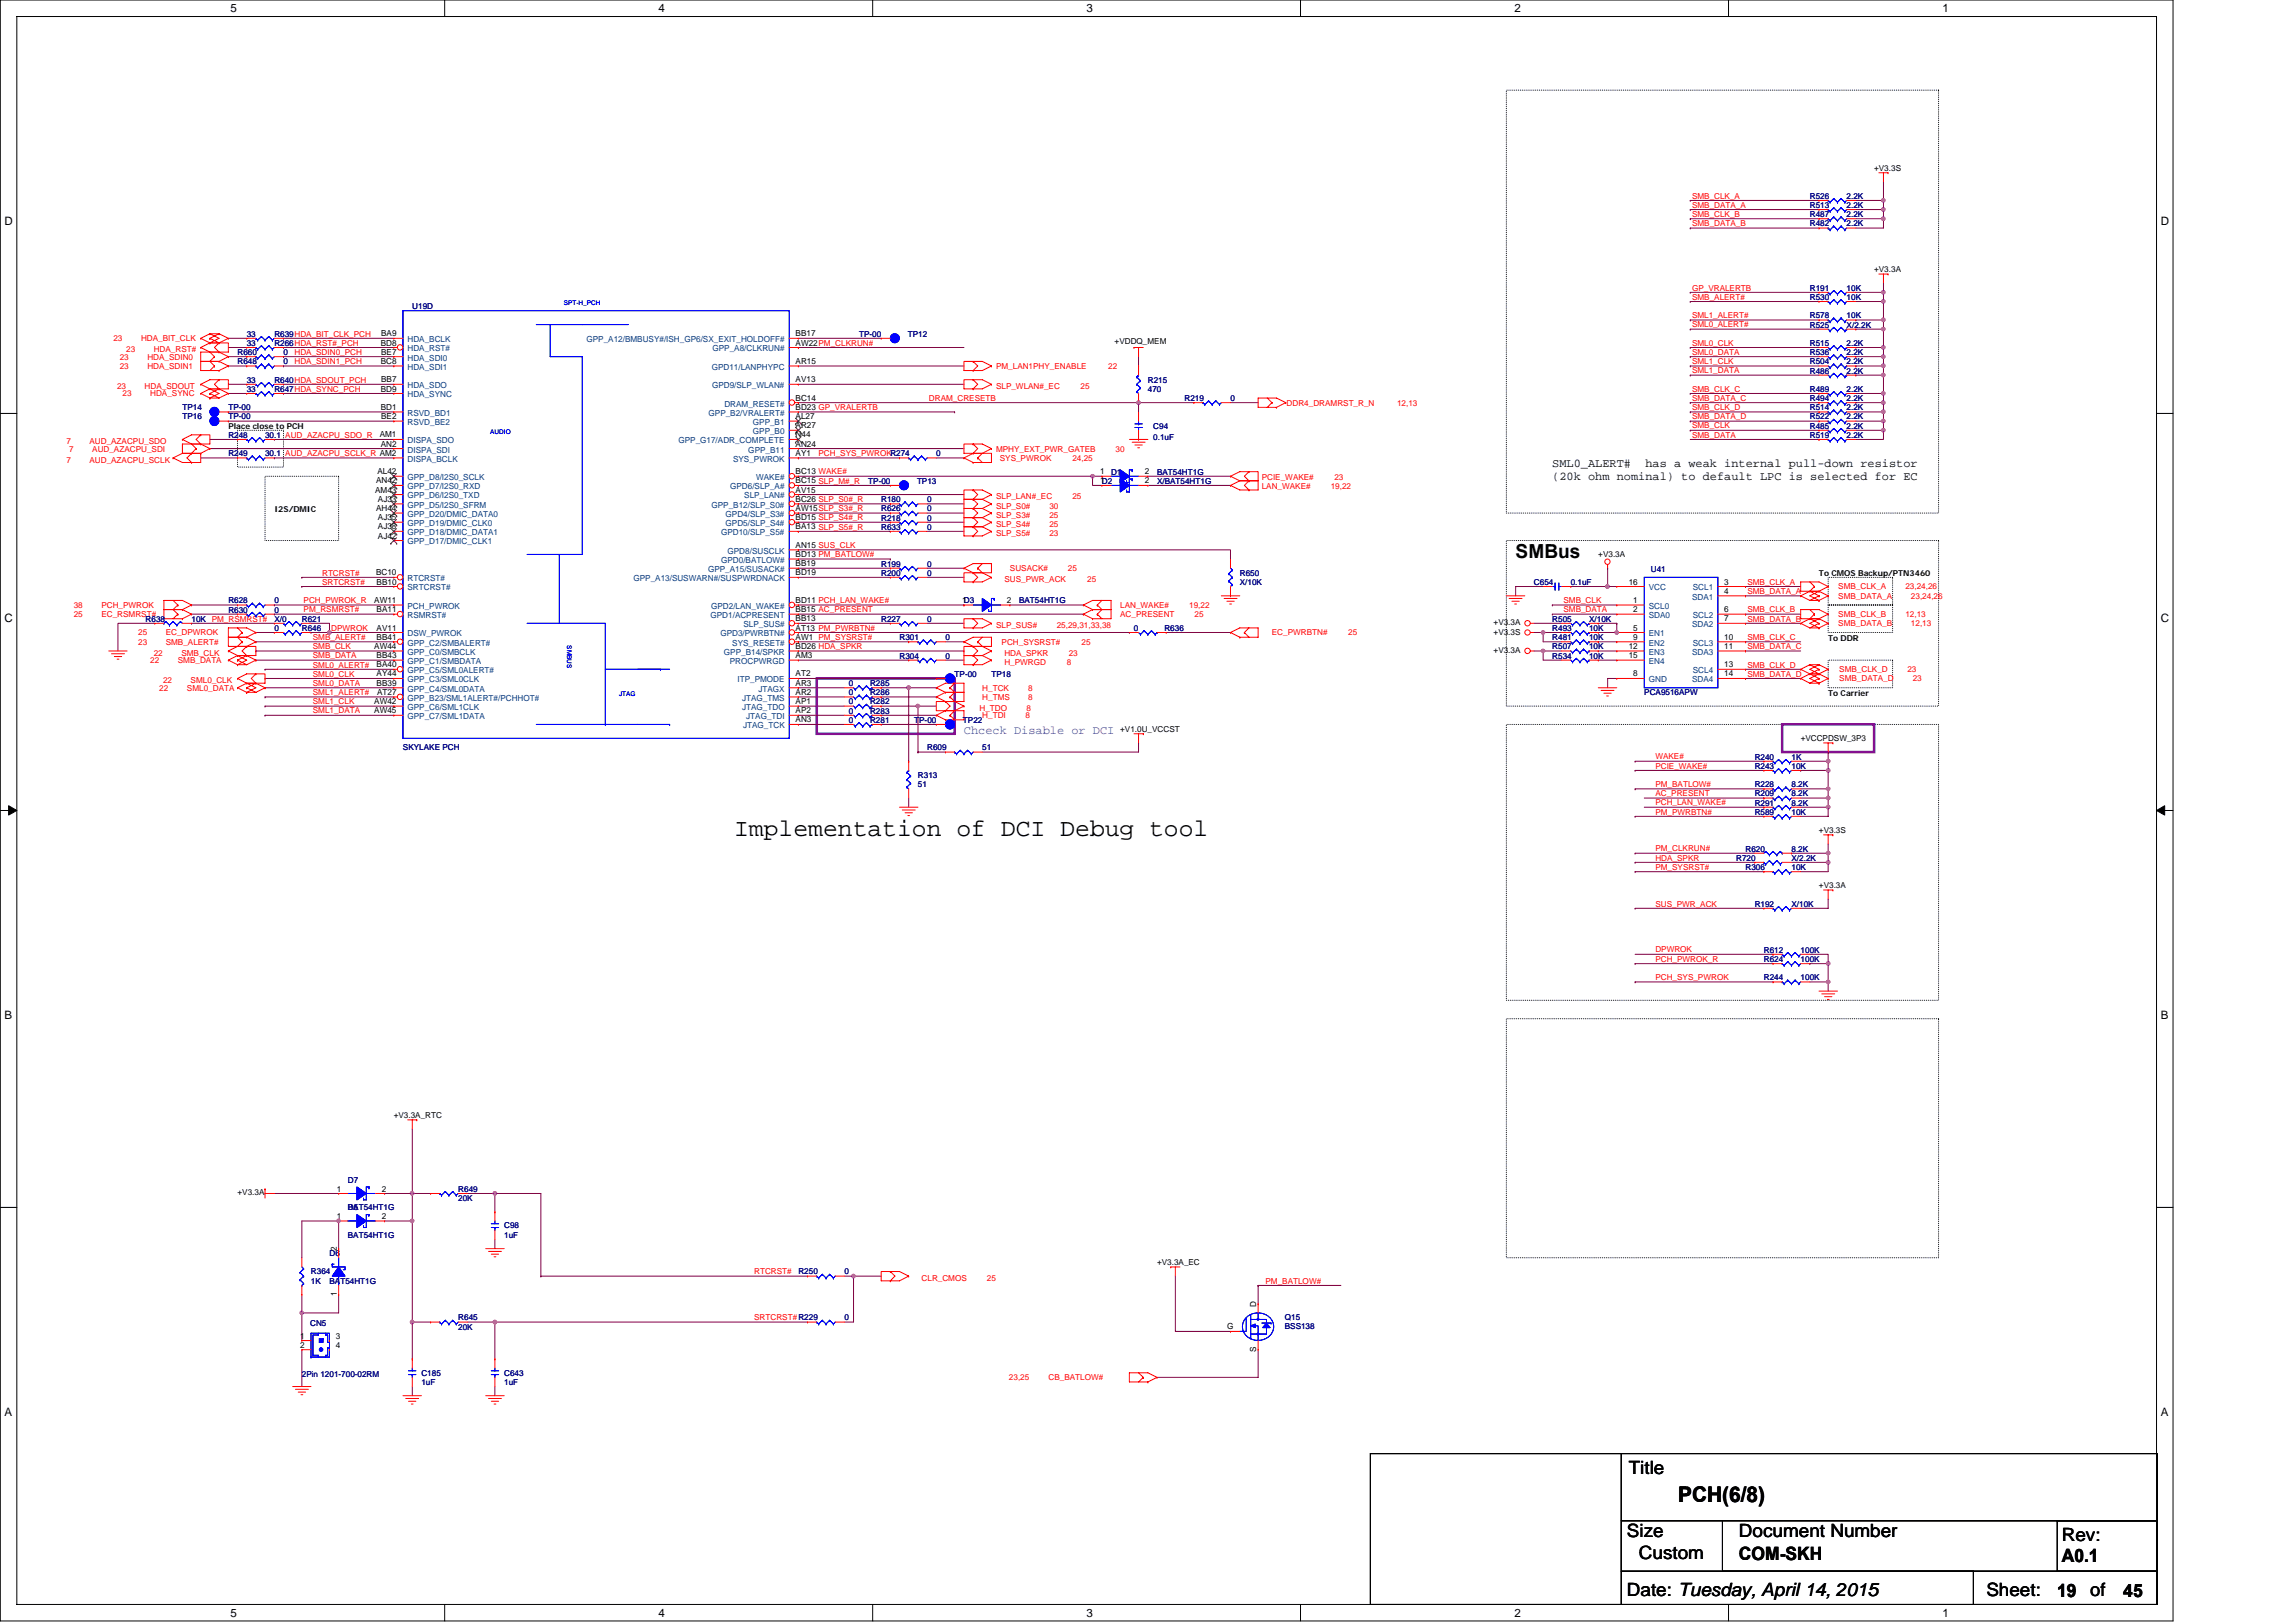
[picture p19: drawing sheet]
<svg xmlns="http://www.w3.org/2000/svg" width="297mm" height="210mm" viewBox="0 0 297 210" stroke-linecap="round" stroke-linejoin="round" font-family="sans-serif">
<defs><g id="words">
<text font-size="3.2" x="95" y="108.2">Implementation of DCI Debug tool</text>
<text font-size="2.8" x="217.1" y="194.3">PCH(6/8)</text>
<text font-size="2.5" x="196.1" y="72.2">SMBus</text>
<g font-size="2.4">
<text x="210.7" y="190.7">Title</text>
<text x="210.5" y="198.9">Size</text>
<text x="212" y="201.7">Custom</text>
<text x="225" y="198.9">Document Number</text>
<text x="225" y="201.8">COM-SKH</text>
<text x="266.7" y="199.3">Rev:</text>
<text x="266.7" y="202">A0.1</text>
<text x="210.5" y="206.5">Date: Tuesday, April 14, 2015</text>
<text x="257" y="206.5">Sheet:</text>
<text x="266.1" y="206.6">19</text>
<text x="270.4" y="206.5">of</text>
<text x="274.7" y="206.6">45</text>
</g>
<g font-size="1.5">
<text x="29.8" y="1.6">5</text>
<text x="85.2" y="1.6">4</text>
<text x="140.6" y="1.6">3</text>
<text x="195.9" y="1.6">2</text>
<text x="251.3" y="1.6">1</text>
<text x=".6" y="29.1">D</text>
<text x="279.5" y="29.1">D</text>
<text x="200.8" y="60.5">SML0_ALERT#</text>
<text x="200.8" y="62.1">(20k ohm nominal) to default LPC is selected for EC</text>
<text x="212.9" y="60.5">has a weak internal pull-down resistor</text>
<text x=".6" y="80.5">C</text>
<text x="279.5" y="80.5">C</text>
<text x=".6" y="131.9">B</text>
<text x="279.5" y="131.9">B</text>
<text x=".6" y="183.2">A</text>
<text x="279.5" y="183.2">A</text>
<text x="29.8" y="209.2">5</text>
<text x="85.2" y="209.2">4</text>
<text x="140.6" y="209.2">3</text>
<text x="195.9" y="209.2">2</text>
<text x="251.3" y="209.2">1</text>
</g>
<text font-size="1.5" fill="#8000ff" x="124.7" y="95">Chceck Disable or DCI</text>
<g font-size="1.1">
<text x="242.5" y="22.1">+V3.3S</text>
<text x="242.5" y="35.2">+V3.3A</text>
<text x="49.3" y="44.7">BD8</text>
<text x="49.3" y="47.1">BC8</text>
<text x="49.3" y="43.5">BA9</text>
<text x="49.3" y="45.9">BE7</text>
<text x="102.9" y="47.1">AR15</text>
<text x="102.9" y="44.7">AW22PM_CLKRUN#</text>
<text x="102.9" y="43.5">BB17</text>
<text x="144.2" y="44.5">+VDDQ_MEM</text>
<text x="49.3" y="50.7">BD9</text>
<text x="49.3" y="53">BD1</text>
<text x="49.3" y="49.5">BB7</text>
<text x="102.9" y="51.8">BC14</text>
<text x="102.9" y="49.5">AV13</text>
<text x="102.9" y="53">BD23 GP_VRALERTB</text>
<text x="29.5" y="55.5">Place close to PCH</text>
<text x="49.1" y="56.6">AM1</text>
<text x="49.3" y="57.8">AN2</text>
<text x="49.3" y="54.2">BE2</text>
<text x="102.9" y="57.8">AN24</text>
<text x="102.9" y="59">AY1</text>
<text x="102.9" y="56.6">N44</text>
<text x="102.9" y="54.2">AL27</text>
<text x="102.9" y="55.4">AR27</text>
<text x="48.5" y="63.7">AM43</text>
<text x="48.7" y="62.5">AN42</text>
<text x="48.8" y="61.4">AL42</text>
<text x="48.9" y="64.9">AJ33</text>
<text x="102.9" y="64.9">BC26 SLP_S0#_R</text>
<text x="102.9" y="61.4">BC13 WAKE#</text>
<text x="102.9" y="62.5">BC15 SLP_M#_R</text>
<text x="102.9" y="63.7">AV15</text>
<text x="142.3" y="62.5">1D2</text>
<text x="142.3" y="61.4">1</text>
<text x="148.1" y="62.5">2</text>
<text x="148.1" y="61.4">2</text>
<text x="35.5" y="66.3">I2S/DMIC</text>
<text x="48.7" y="66.1">AH44</text>
<text x="48.9" y="67.3">AJ35</text>
<text x="48.9" y="68.5">AJ38</text>
<text x="48.9" y="69.7">AJ42</text>
<text x="102.9" y="70.9">AN15 SUS_CLK</text>
<text x="102.9" y="66.1">AW15SLP_S3#_R</text>
<text x="102.9" y="67.3">BD15 SLP_S4#_R</text>
<text x="102.9" y="68.5">BA13 SLP_S5#_R</text>
<text x="48.7" y="74.4">BC10</text>
<text x="48.7" y="75.6">BB10</text>
<text x="102.9" y="73.3">BB19</text>
<text x="102.9" y="74.4">BD19</text>
<text x="102.9" y="72.1">BD13 PM_BATLOW#</text>
<text x="206.8" y="72.1">+V3.3A</text>
<text x="210.7" y="75.6">16</text>
<text x="223.1" y="75.6">3</text>
<text x="223.1" y="76.8">4</text>
<text x="235.3" y="74.6">To CMOS Backup/PTN3460</text>
<text x="48.4" y="78">AW11</text>
<text x="48.4" y="84">AW44</text>
<text x="48.7" y="79.2">BA11</text>
<text x="48.7" y="81.6">AV11</text>
<text x="48.7" y="82.8">BB41</text>
<text x="102.9" y="82.8">AW1 PM_SYSRST#</text>
<text x="102.9" y="78">BD11 PCH_LAN_WAKE#</text>
<text x="102.9" y="81.6">AT13 PM_PWRBTN#</text>
<text x="102.9" y="84">BD26 HDA_SPKR</text>
<text x="102.9" y="79.2">BB15 AC_PRESENT</text>
<text x="102.9" y="80.4">BB13</text>
<text x="124.5" y="78">1D3</text>
<text x="130.3" y="78">2</text>
<text x="193.2" y="80.9">+V3.3A</text>
<text x="193.2" y="82.1">+V3.3S</text>
<text x="210.7" y="84">12</text>
<text x="211.3" y="78">1</text>
<text x="211.3" y="79.2">2</text>
<text x="211.3" y="81.6">5</text>
<text x="211.3" y="82.8">9</text>
<text x="223.1" y="79.2">6</text>
<text x="223.1" y="82.8">10</text>
<text x="223.1" y="80.4">7</text>
<text x="223.1" y="84">11</text>
<text x="236.5" y="82.9">To DDR</text>
<text x="48.7" y="85.2">BB43</text>
<text x="48.7" y="86.3">BA40</text>
<text x="48.7" y="87.5">AY44</text>
<text x="48.7" y="88.7">BB39</text>
<text x="48.8" y="89.9">AT27</text>
<text x="102.9" y="85.2">AM3</text>
<text x="102.9" y="87.5">AT2</text>
<text x="102.9" y="89.9">AR2</text>
<text x="102.9" y="88.7">AR3</text>
<text x="193.2" y="84.5">+V3.3A</text>
<text x="210.7" y="85.2">15</text>
<text x="211.3" y="87.5">8</text>
<text x="223.1" y="86.3">13</text>
<text x="223.1" y="87.5">14</text>
<text x="48.4" y="91.1">AW42</text>
<text x="48.4" y="92.3">AW45</text>
<text x="102.9" y="93.5">AN3</text>
<text x="102.9" y="91.1">AP1</text>
<text x="102.9" y="92.3">AP2</text>
<text x="144.9" y="94.7">+V1.0U_VCCST</text>
<text x="233" y="95.9">+VCCPDSW_3P3</text>
<text x="236.5" y="90">To Carrier</text>
<text x="235.3" y="107.8">+V3.3S</text>
<text x="235.3" y="114.9">+V3.3A</text>
<text x="50.9" y="144.7">+V3.3A_RTC</text>
<text x="30.7" y="154.7">+V3.3A</text>
<text x="43.6" y="154.2">1</text>
<text x="49.4" y="154.2">2</text>
<text x="43.6" y="161.9" transform="rotate(-90 43.6 161.9)">2</text>
<text x="43.6" y="157.7">1</text>
<text x="49.4" y="157.7">2</text>
<text x="43.6" y="167.7" transform="rotate(-90 43.6 167.7)">1</text>
<text x="149.7" y="163.7">+V3.3A_EC</text>
<text x="38.8" y="173.2">1</text>
<text x="43.5" y="173.2">3</text>
<text x="158.7" y="172">G</text>
<text x="162.5" y="169" transform="rotate(-90 162.5 169)">D</text>
<text x="38.8" y="174.4">2</text>
<text x="43.5" y="174.4">4</text>
<text x="162.5" y="175" transform="rotate(-90 162.5 175)">S</text>
</g>
<g font-size="1.1" fill="#f00">
<text x="218.9" y="28.1">SMB_CLK_B</text>
<text x="218.9" y="29.3">SMB_DATA_B</text>
<text x="218.9" y="25.7">SMB_CLK_A</text>
<text x="218.9" y="26.9">SMB_DATA_A</text>
<text x="218.9" y="41.2">SML1_ALERT#</text>
<text x="218.9" y="38.8">SMB_ALERT#</text>
<text x="218.9" y="37.6">GP_VRALERTB</text>
<text x="14.7" y="44.2">23</text>
<text x="15.5" y="46.5">23</text>
<text x="15.5" y="47.7">23</text>
<text x="16.3" y="45.6">23</text>
<text x="18.2" y="44.2">HDA_BIT_CLK</text>
<text x="19.1" y="46.5">HDA_SDIN0</text>
<text x="19.1" y="47.7">HDA_SDIN1</text>
<text x="19.9" y="45.6">HDA_RST#</text>
<text x="38.1" y="45.9">HDA_SDIN0_PCH</text>
<text x="38.1" y="47.1">HDA_SDIN1_PCH</text>
<text x="128.9" y="47.7">PM_LAN1PHY_ENABLE</text>
<text x="143.4" y="47.7">22</text>
<text x="218.9" y="47.1">SML1_CLK</text>
<text x="218.9" y="44.7">SML0_CLK</text>
<text x="218.9" y="45.9">SML0_DATA</text>
<text x="218.9" y="42.4">SML0_ALERT#</text>
<text x="15.2" y="50.3">23</text>
<text x="15.9" y="51.3">23</text>
<text x="18.7" y="50.3">HDA_SDOUT</text>
<text x="19.4" y="51.3">HDA_SYNC</text>
<text x="120.2" y="51.9">DRAM_CRESETB</text>
<text x="128.9" y="50.3">SLP_WLAN#_EC</text>
<text x="139.8" y="50.3">25</text>
<text x="166.5" y="52.5">DDR4_DRAMRST_R_N</text>
<text x="180.7" y="52.5">12,13</text>
<text x="218.9" y="48.3">SML1_DATA</text>
<text x="218.9" y="51.9">SMB_DATA_C</text>
<text x="218.9" y="50.7">SMB_CLK_C</text>
<text x="218.9" y="53.1">SMB_CLK_D</text>
<text x="8.6" y="57.5">7</text>
<text x="8.6" y="59.9">7</text>
<text x="9" y="58.4">7</text>
<text x="11.6" y="57.5">AUD_AZACPU_SDO</text>
<text x="11.6" y="59.9">AUD_AZACPU_SCLK</text>
<text x="11.9" y="58.4">AUD_AZACPU_SDI</text>
<text x="36.9" y="59">AUD_AZACPU_SCLK_R AM2</text>
<text x="36.9" y="56.6">AUD_AZACPU_SDO_R</text>
<text x="105.9" y="59">PCH_SYS_PWROKR274</text>
<text x="128.9" y="58.4">MPHY_EXT_PWR_GATEB</text>
<text x="129.3" y="59.6">SYS_PWROK</text>
<text x="138.7" y="59.6">24,25</text>
<text x="144.3" y="58.4">30</text>
<text x="218.9" y="54.3">SMB_DATA_D</text>
<text x="218.9" y="55.4">SMB_CLK</text>
<text x="218.9" y="56.6">SMB_DATA</text>
<text x="128.9" y="65.8">SLP_S0#</text>
<text x="128.9" y="64.6">SLP_LAN#_EC</text>
<text x="135.8" y="65.8">30</text>
<text x="138.7" y="64.6">25</text>
<text x="163.2" y="63.3">LAN_WAKE#</text>
<text x="163.2" y="62.1">PCIE_WAKE#</text>
<text x="172.2" y="63.3">19,22</text>
<text x="172.6" y="62.1">23</text>
<text x="128.9" y="67">SLP_S3#</text>
<text x="128.9" y="68.2">SLP_S4#</text>
<text x="128.9" y="69.4">SLP_S5#</text>
<text x="135.8" y="67">25</text>
<text x="135.8" y="68.2">25</text>
<text x="135.8" y="69.4">23</text>
<text x="41.7" y="74.5">RTCRST#</text>
<text x="41.7" y="75.6">SRTCRST#</text>
<text x="129.9" y="75.3">SUS_PWR_ACK</text>
<text x="130.7" y="73.9">SUSACK#</text>
<text x="138.2" y="73.9">25</text>
<text x="140.6" y="75.3">25</text>
<text x="226.1" y="75.6">SMB_CLK_A</text>
<text x="226.1" y="76.9">SMB_DATA_A</text>
<text x="237.8" y="76.3">SMB_CLK_A</text>
<text x="237.8" y="77.5">SMB_DATA_A</text>
<text x="246.5" y="76.3">23,24,26</text>
<text x="247.2" y="77.5">23,24,26</text>
<text x="9.5" y="78.7">38</text>
<text x="9.5" y="79.8">25</text>
<text x="13.1" y="78.7">PCH_PWROK</text>
<text x="13.1" y="79.8">EC_RSMRST#</text>
<text x="17.9" y="82.2">25</text>
<text x="17.9" y="83.4">23</text>
<text x="21.4" y="82.2">EC_DPWROK</text>
<text x="21.4" y="83.4">SMB_ALERT#</text>
<text x="39.3" y="79.2">PM_RSMRST#</text>
<text x="39.3" y="78">PCH_PWROK_R</text>
<text x="40.5" y="84">SMB_CLK</text>
<text x="40.5" y="82.8">SMB_ALERT#</text>
<text x="42.9" y="81.6">DPWROK</text>
<text x="128.9" y="81.3">SLP_SUS#</text>
<text x="129.6" y="83.4">PCH_SYSRST#</text>
<text x="136.7" y="81.3">25,29,31,33,38</text>
<text x="139.9" y="83.4">25</text>
<text x="144.9" y="78.7">LAN_WAKE#</text>
<text x="144.9" y="79.8">AC_PRESENT</text>
<text x="153.9" y="78.7">19,22</text>
<text x="154.6" y="79.8">25</text>
<text x="164.5" y="82.2">EC_PWRBTN#</text>
<text x="174.4" y="82.2">25</text>
<text x="202.3" y="79.2">SMB_DATA</text>
<text x="202.3" y="78">SMB_CLK</text>
<text x="226.1" y="82.8">SMB_CLK_C</text>
<text x="226.1" y="84">SMB_DATA_C</text>
<text x="226.1" y="79.2">SMB_CLK_B</text>
<text x="226.1" y="80.4">SMB_DATA_B</text>
<text x="237.8" y="81">SMB_DATA_B</text>
<text x="237.8" y="79.8">SMB_CLK_B</text>
<text x="246.5" y="79.8">12,13</text>
<text x="247.2" y="81">12,13</text>
<text x="19.4" y="85.8">22</text>
<text x="19.9" y="84.8">22</text>
<text x="20.6" y="89.4">22</text>
<text x="21.1" y="88.4">22</text>
<text x="23" y="85.8">SMB_DATA</text>
<text x="23.5" y="84.8">SMB_CLK</text>
<text x="24.2" y="89.4">SML0_DATA</text>
<text x="24.7" y="88.4">SML0_CLK</text>
<text x="40.5" y="85.2">SMB_DATA</text>
<text x="40.5" y="89.9">SML1_ALERT#</text>
<text x="40.5" y="88.8">SML0_DATA</text>
<text x="40.5" y="87.5">SML0_CLK</text>
<text x="40.5" y="86.4">SML0_ALERT#</text>
<text x="127.1" y="89.4">H_TCK</text>
<text x="129.9" y="86">H_PWRGD</text>
<text x="129.9" y="84.8">HDA_SPKR</text>
<text x="133" y="89.4">8</text>
<text x="138" y="86">8</text>
<text x="138.3" y="84.8">23</text>
<text x="226.1" y="87.5">SMB_DATA_D</text>
<text x="226.1" y="86.4">SMB_CLK_D</text>
<text x="238" y="87">SMB_CLK_D</text>
<text x="238" y="88.2">SMB_DATA_D</text>
<text x="246.8" y="87">23</text>
<text x="247.5" y="88.2">23</text>
<text x="40.5" y="91.1">SML1_CLK</text>
<text x="40.5" y="92.3">SML1_DATA</text>
<text x="126.7" y="92">H_TDO</text>
<text x="127.1" y="90.6">H_TMS</text>
<text x="127.1" y="92.9">H_TDI</text>
<text x="132.7" y="92.9">8</text>
<text x="132.8" y="92">8</text>
<text x="133" y="90.6">8</text>
<text x="214.2" y="98.3">WAKE#</text>
<text x="214.2" y="99.4">PCIE_WAKE#</text>
<text x="214.2" y="101.8">PM_BATLOW#</text>
<text x="214.2" y="103">AC_PRESENT</text>
<text x="214.2" y="104.2">PCH_LAN_WAKE#</text>
<text x="214.2" y="105.4">PM_PWRBTN#</text>
<text x="214.2" y="110.2">PM_CLKRUN#</text>
<text x="214.2" y="111.3">HDA_SPKR</text>
<text x="214.2" y="112.5">PM_SYSRST#</text>
<text x="214.2" y="117.3">SUS_PWR_ACK</text>
<text x="214.2" y="124.4">PCH_PWROK_R</text>
<text x="214.2" y="123.2">DPWROK</text>
<text x="214.2" y="126.8">PCH_SYS_PWROK</text>
<text x="97.6" y="164.9">RTCRST#</text>
<text x="119.2" y="165.7">CLR_CMOS</text>
<text x="127.7" y="165.7">25</text>
<text x="163.7" y="166.1">PM_BATLOW#</text>
<text x="97.6" y="170.8">SRTCRST#R229</text>
<text x="130.5" y="178.6">23,25</text>
<text x="135.7" y="178.6">CB_BATLOW#</text>
</g>
<g font-size="1.1" fill="#000080">
<text x="234.1" y="28.1">R487</text>
<text x="234.1" y="26.9">R513</text>
<text x="234.1" y="25.7">R526</text>
<text x="234.1" y="29.3">R482</text>
<text x="238.9" y="28.1">2.2K</text>
<text x="238.9" y="26.9">2.2K</text>
<text x="238.9" y="25.7">2.2K</text>
<text x="238.9" y="29.3">2.2K</text>
<text x="53.3" y="40">U19D</text>
<text x="234.1" y="38.8">R530</text>
<text x="234.1" y="41.2">R578</text>
<text x="234.1" y="37.6">R191</text>
<text x="238.9" y="38.8">10K</text>
<text x="238.9" y="41.2">10K</text>
<text x="238.9" y="37.6">10K</text>
<text x="30.7" y="47.1">R648</text>
<text x="30.7" y="45.9">R660</text>
<text x="31.9" y="43.6">33</text>
<text x="31.9" y="44.7">33</text>
<text x="35.5" y="43.6">R639HDA_BIT_CLK_PCH</text>
<text x="35.5" y="44.7">R266HDA_RST#_PCH</text>
<text x="36.7" y="47.1">0</text>
<text x="36.7" y="45.9">0</text>
<text x="111.1" y="43.6">TP-00</text>
<text x="117.5" y="43.6">TP12</text>
<text x="234.1" y="45.9">R536</text>
<text x="234.1" y="42.4">R525</text>
<text x="234.1" y="47.1">R504</text>
<text x="234.1" y="44.7">R515</text>
<text x="238.9" y="45.9">2.2K</text>
<text x="238.9" y="42.4">X/2.2K</text>
<text x="238.9" y="47.1">2.2K</text>
<text x="238.9" y="44.7">2.2K</text>
<text x="23.6" y="53.1">TP14</text>
<text x="29.5" y="53.1">TP-00</text>
<text x="31.9" y="49.5">33</text>
<text x="31.9" y="50.7">33</text>
<text x="35.5" y="49.5">R640HDA_SDOUT_PCH</text>
<text x="35.5" y="50.7">R647HDA_SYNC_PCH</text>
<text x="148.5" y="49.5">R215</text>
<text x="148.5" y="50.7">470</text>
<text x="153.2" y="51.9">R219</text>
<text x="159.2" y="51.9">0</text>
<text x="234.1" y="53.1">R514</text>
<text x="234.1" y="51.9">R494</text>
<text x="234.1" y="48.3">R486</text>
<text x="234.1" y="50.7">R489</text>
<text x="238.9" y="53.1">2.2K</text>
<text x="238.9" y="51.9">2.2K</text>
<text x="238.9" y="48.3">2.2K</text>
<text x="238.9" y="50.7">2.2K</text>
<text x="23.6" y="54.3">TP16</text>
<text x="29.5" y="54.3">TP-00</text>
<text x="29.5" y="56.6">R248</text>
<text x="29.5" y="59">R249</text>
<text x="34.3" y="56.6">30.1</text>
<text x="34.3" y="59">30.1</text>
<text x="121.1" y="59">0</text>
<text x="149.2" y="55.5">C94</text>
<text x="149.2" y="56.9">0.1uF</text>
<text x="234.1" y="54.3">R522</text>
<text x="234.1" y="55.5">R485</text>
<text x="234.1" y="56.6">R519</text>
<text x="238.9" y="54.3">2.2K</text>
<text x="238.9" y="55.5">2.2K</text>
<text x="238.9" y="56.6">2.2K</text>
<text x="112.3" y="62.6">TP-00</text>
<text x="114" y="65">R180</text>
<text x="118.6" y="62.6">TP13</text>
<text x="119.9" y="65">0</text>
<text x="143.7" y="61.4">D1</text>
<text x="149.7" y="61.4">BAT54HT1G</text>
<text x="149.7" y="62.6">X/BAT54HT1G</text>
<text x="114" y="66.2">R626</text>
<text x="114" y="67.4">R218</text>
<text x="114" y="68.5">R633</text>
<text x="119.9" y="66.2">0</text>
<text x="119.9" y="67.4">0</text>
<text x="119.9" y="68.5">0</text>
<text x="114" y="73.3">R199</text>
<text x="114" y="74.5">R200</text>
<text x="119.9" y="73.3">0</text>
<text x="119.9" y="74.5">0</text>
<text x="160.4" y="74.5">R650</text>
<text x="160.4" y="75.7">X/10K</text>
<text x="198.5" y="75.7">C654</text>
<text x="203.2" y="75.7">0.1uF</text>
<text x="213.6" y="74">U41</text>
<text x="18.8" y="80.4">R638</text>
<text x="24.8" y="80.4">10K PM_RSMRST#</text>
<text x="29.5" y="78.1">R628</text>
<text x="29.5" y="79.2">R630</text>
<text x="35.5" y="78.1">0</text>
<text x="35.5" y="79.2">0</text>
<text x="35.5" y="81.6">0</text>
<text x="35.5" y="80.4">X/0</text>
<text x="39" y="81.6">R646</text>
<text x="39" y="80.4">R621</text>
<text x="114" y="80.4">R227</text>
<text x="116.4" y="82.8">R301</text>
<text x="119.9" y="80.4">0</text>
<text x="122.3" y="82.8">0</text>
<text x="131.8" y="78.1">BAT54HT1G</text>
<text x="146.7" y="81.6">0</text>
<text x="150.6" y="81.6">R636</text>
<text x="200.8" y="80.4">R505</text>
<text x="200.8" y="82.8">R481</text>
<text x="200.8" y="81.6">R493</text>
<text x="205.6" y="80.4">X/10K</text>
<text x="205.6" y="82.8">10K</text>
<text x="205.6" y="81.6">10K</text>
<text x="109.8" y="88.8">0</text>
<text x="109.8" y="90">0</text>
<text x="112.6" y="88.8">R285</text>
<text x="112.6" y="90">R286</text>
<text x="116.4" y="85.2">R304</text>
<text x="122.3" y="85.2">0</text>
<text x="123.5" y="87.6">TP-00</text>
<text x="128.3" y="87.6">TP18</text>
<text x="200.8" y="84">R507</text>
<text x="200.8" y="85.2">R534</text>
<text x="205.6" y="84">10K</text>
<text x="205.6" y="85.2">10K</text>
<text x="212.7" y="90">PCA9516APW</text>
<text x="109.8" y="91.1">0</text>
<text x="109.8" y="92.3">0</text>
<text x="109.8" y="93.5">0</text>
<text x="112.6" y="91.1">R282</text>
<text x="112.6" y="92.3">R283</text>
<text x="112.6" y="93.5">R281</text>
<text x="118.3" y="93.5">TP-00</text>
<text x="124.6" y="93.5">TP22</text>
<text x="52.1" y="97.1">SKYLAKE PCH</text>
<text x="118.8" y="100.6">R313</text>
<text x="118.8" y="101.9">51</text>
<text x="119.9" y="97.1">R609</text>
<text x="127.1" y="97.1">51</text>
<text x="227" y="99.5">R243</text>
<text x="227" y="101.9">R228</text>
<text x="227" y="98.3">R240</text>
<text x="231.8" y="99.5">10K</text>
<text x="231.8" y="101.9">8.2K</text>
<text x="231.8" y="98.3">1K</text>
<text x="227" y="104.2">R291</text>
<text x="227" y="105.4">R589</text>
<text x="227" y="103">R209</text>
<text x="231.8" y="104.2">8.2K</text>
<text x="231.8" y="105.4">10K</text>
<text x="231.8" y="103">8.2K</text>
<text x="224.6" y="111.4">R720</text>
<text x="225.8" y="112.5">R306</text>
<text x="225.8" y="110.2">R620</text>
<text x="231.8" y="112.5">10K</text>
<text x="231.8" y="110.2">8.2K</text>
<text x="231.8" y="111.4">X/2.2K</text>
<text x="227" y="117.3">R192</text>
<text x="231.8" y="117.3">X/10K</text>
<text x="228.2" y="123.3">R612</text>
<text x="228.2" y="124.4">R624</text>
<text x="233" y="123.3">100K</text>
<text x="233" y="124.4">100K</text>
<text x="228.2" y="126.8">R244</text>
<text x="233" y="126.8">100K</text>
<text x="45" y="153">D7</text>
<text x="59.3" y="154.2">R649</text>
<text x="59.3" y="155.4">20K</text>
<text x="45" y="156.6">D5</text>
<text x="45" y="160.1">BAT54HT1G</text>
<text x="45" y="156.6">BAT54HT1G</text>
<text x="65.2" y="158.9">C98</text>
<text x="65.2" y="160.1">1uF</text>
<text x="40.2" y="164.9">R364</text>
<text x="40.2" y="166.1">1K</text>
<text x="42.6" y="162.5">D6</text>
<text x="42.6" y="166.1">BAT54HT1G</text>
<text x="103.3" y="164.9">R250</text>
<text x="109.2" y="164.9">0</text>
<text x="40.1" y="171.6">CN5</text>
<text x="59.3" y="170.8">R645</text>
<text x="59.3" y="172">20K</text>
<text x="109.2" y="170.8">0</text>
<text x="166.2" y="170.8">Q15</text>
<text x="166.2" y="171.9">BSS138</text>
<text x="39" y="178.1">2Pin 1201-700-02RM</text>
<text x="54.5" y="178">C185</text>
<text x="54.5" y="179.2">1uF</text>
<text x="65.2" y="178">C643</text>
<text x="65.2" y="179.2">1uF</text>
</g>
<g font-size="1.1" fill="#004080">
<text x="52.7" y="44.3">HDA_BCLK</text>
<text x="52.7" y="45.5">HDA_RST#</text>
<text x="52.7" y="46.7">HDA_SDI0</text>
<text x="52.7" y="47.9">HDA_SDI1</text>
<text x="75.9" y="44.3">GPP_A12/BMBUSY#/ISH_GP6/SX_EXIT_HOLDOFF#</text>
<text x="92.1" y="47.9">GPD11/LANPHYPC</text>
<text x="92.2" y="45.5">GPP_A8/CLKRUN#</text>
<text x="52.7" y="50.2">HDA_SDO</text>
<text x="52.7" y="51.4">HDA_SYNC</text>
<text x="52.7" y="53.8">RSVD_BD1</text>
<text x="91.7" y="53.8">GPP_B2/VRALERT#</text>
<text x="92.1" y="50.2">GPD9/SLP_WLAN#</text>
<text x="93.7" y="52.6">DRAM_RESET#</text>
<text x="52.7" y="55">RSVD_BE2</text>
<text x="52.7" y="57.4">DISPA_SDO</text>
<text x="52.7" y="58.5">DISPA_SDI</text>
<text x="52.7" y="59.8">DISPA_BCLK</text>
<text x="87.8" y="57.4">GPP_G17/ADR_COMPLETE</text>
<text x="94.8" y="59.8">SYS_PWROK</text>
<text x="96.8" y="58.5">GPP_B11</text>
<text x="97.4" y="55">GPP_B1</text>
<text x="97.4" y="56.2">GPP_B0</text>
<text x="52.7" y="62.1">GPP_D8/I2S0_SCLK</text>
<text x="52.7" y="63.3">GPP_D7/I2S0_RXD</text>
<text x="52.7" y="64.5">GPP_D6/I2S0_TXD</text>
<text x="52.7" y="65.7">GPP_D5/I2S0_SFRM</text>
<text x="92.1" y="65.7">GPP_B12/SLP_S0#</text>
<text x="94.5" y="63.3">GPD6/SLP_A#</text>
<text x="96.3" y="64.5">SLP_LAN#</text>
<text x="97.8" y="62.1">WAKE#</text>
<text x="52.7" y="66.9">GPP_D20/DMIC_DATA0</text>
<text x="52.7" y="68.1">GPP_D19/DMIC_CLK0</text>
<text x="52.7" y="69.3">GPP_D18/DMIC_DATA1</text>
<text x="52.7" y="70.4">GPP_D17/DMIC_CLK1</text>
<text x="93.3" y="69.3">GPD10/SLP_S5#</text>
<text x="93.9" y="66.9">GPD4/SLP_S3#</text>
<text x="93.9" y="68.1">GPD5/SLP_S4#</text>
<text x="94.1" y="71.6">GPD8/SUSCLK</text>
<text x="52.7" y="75.2">RTCRST#</text>
<text x="52.7" y="76.4">SRTCRST#</text>
<text x="82" y="75.2">GPP_A13/SUSWARN#/SUSPWRDNACK</text>
<text x="91.6" y="74">GPP_A15/SUSACK#</text>
<text x="93.3" y="72.8">GPD0/BATLOW#</text>
<text x="213.3" y="76.4">VCC</text>
<text x="218.9" y="77.6">SDA1</text>
<text x="219" y="76.4">SCL1</text>
<text x="52.7" y="78.8">PCH_PWROK</text>
<text x="52.7" y="80">RSMRST#</text>
<text x="52.7" y="82.3">DSW_PWROK</text>
<text x="52.7" y="83.5">GPP_C2/SMBALERT#</text>
<text x="91.9" y="80">GPD1/ACPRESENT</text>
<text x="92" y="78.8">GPD2/LAN_WAKE#</text>
<text x="93.2" y="82.3">GPD3/PWRBTN#</text>
<text x="94.7" y="83.5">SYS_RESET#</text>
<text x="96.2" y="81.2">SLP_SUS#</text>
<text x="213.3" y="78.8">SCL0</text>
<text x="213.3" y="80">SDA0</text>
<text x="213.3" y="82.3">EN1</text>
<text x="213.3" y="83.5">EN2</text>
<text x="218.9" y="81.2">SDA2</text>
<text x="219" y="80">SCL2</text>
<text x="219" y="83.5">SCL3</text>
<text x="52.7" y="84.7">GPP_C0/SMBCLK</text>
<text x="52.7" y="85.9">GPP_C1/SMBDATA</text>
<text x="52.7" y="87.1">GPP_C5/SML0ALERT#</text>
<text x="52.7" y="88.3">GPP_C3/SML0CLK</text>
<text x="52.7" y="89.5">GPP_C4/SML0DATA</text>
<text x="93.7" y="84.7">GPP_B14/SPKR</text>
<text x="94.4" y="85.9">PROCPWRGD</text>
<text x="95.4" y="88.3">ITP_PMODE</text>
<text x="98.1" y="89.5">JTAGX</text>
<text x="213.3" y="88.3">GND</text>
<text x="213.3" y="84.7">EN3</text>
<text x="213.3" y="85.9">EN4</text>
<text x="218.9" y="84.7">SDA3</text>
<text x="218.9" y="88.3">SDA4</text>
<text x="219" y="87.1">SCL4</text>
<text x="52.7" y="90.7">GPP_B23/SML1ALERT#/PCHHOT#</text>
<text x="52.7" y="91.9">GPP_C6/SML1CLK</text>
<text x="52.7" y="93">GPP_C7/SML1DATA</text>
<text x="96" y="90.7">JTAG_TMS</text>
<text x="96" y="91.9">JTAG_TDO</text>
<text x="96.1" y="94.2">JTAG_TCK</text>
<text x="96.5" y="93">JTAG_TDI</text>
</g>
<g font-size=".8" fill="#00f">
<text x="73" y="39.5">SPT-H_PCH</text>
<text x="63.4" y="56.2">AUDIO</text>
<text x="73.4" y="83.5" transform="rotate(90 73.4 83.5)">SMBUS</text>
<text x="80.1" y="90.1">JTAG</text>
</g>
</g></defs>
<path d="M0 0h281.1v209.7h-281.1zM2.2 2.1h276.8v205.5h-276.8z" fill="none" stroke="#000" stroke-width=".13"/>
<g fill="#fff">
<path d="M29.8 .3h.9v1.6h-.9z"/>
<path d="M29.8 207.8h.9v1.7h-.9z"/>
</g>
<path d="M57.5 0v2.1M57.5 207.6v2.1" fill="none" stroke="#000" stroke-width=".13"/>
<g fill="#fff">
<path d="M85.2 .3h.8v1.6h-.8z"/>
<path d="M85.2 207.8h.8v1.7h-.8z"/>
</g>
<path d="M112.9 0v2.1M112.9 207.6v2.1" fill="none" stroke="#000" stroke-width=".13"/>
<g fill="#fff">
<path d="M140.6 .3h.8v1.6h-.8z"/>
<path d="M140.6 207.8h.8v1.7h-.8z"/>
</g>
<path d="M168.3 0v2.1M168.3 207.6v2.1" fill="none" stroke="#000" stroke-width=".13"/>
<g fill="#fff">
<path d="M195.9 .3h.8v1.6h-.8z"/>
<path d="M195.9 207.8h.8v1.7h-.8z"/>
</g>
<path d="M223.6 0v2.1M223.6 207.6v2.1" fill="none" stroke="#000" stroke-width=".13"/>
<g fill="#fff">
<path d="M251.3 .3h.8v1.6h-.8z"/>
<path d="M251.3 207.8h.8v1.7h-.8z"/>
<path d="M.6 27.8h1.1v1.7h-1.1z"/>
<path d="M279.5 27.8h1.1v1.7h-1.1z"/>
<path d="M.6 79.2h1.1v1.6h-1.1z"/>
<path d="M279.5 79.2h1.1v1.6h-1.1z"/>
</g>
<path d="M0 53.5h2.2M279 53.5h2.1" fill="none" stroke="#000" stroke-width=".13"/>
<g fill="#fff">
<path d="M.6 130.5h1v1.7h-1z"/>
<path d="M279.5 130.5h1v1.7h-1z"/>
</g>
<path d="M0 104.9h2.2M279 104.9h2.1" fill="none" stroke="#000" stroke-width=".13"/>
<path d="M1.1 104.2l1.1 .7-1.1 .6zM279 104.9l1.1-.7v1.3z" fill="#000" stroke="#000" stroke-width=".13"/>
<g fill="#fff">
<path d="M.6 181.9h1v1.7h-1z"/>
<path d="M279.5 181.9h1v1.7h-1z"/>
</g>
<g fill="none" stroke="#000" stroke-width=".13">
<path d="M194.9 11.7h55.9v54.7h-55.9zM30.7 55.7h6v4.7h-6zM34.3 61.6h9.5v8.3h-9.5zM194.9 69.9h55.9v21.5h-55.9zM236.5 74.7h8.4v3.6h-8.4zM236.5 78.3h8.4v3.5h-8.4zM194.9 93.7h55.9v35.7h-55.9zM236.5 85.4h8.4v3.6h-8.4zM194.9 131.8h55.9v30.9h-55.9zM0 156.2h2.2M279 156.2h2.1M177.3 188.1h32.5v19.5h-32.5z"/>
<path d="M209.8 196.7h13v6.6h-13zM209.8 188.1h69.3v8.6h-69.3zM222.8 196.7h56.3v6.6h-56.3zM266.1 196.7h13v6.6h-13zM209.8 203.3h45.5v4.3h-45.5zM255.3 203.3h23.8v4.3h-23.8z"/>
</g>
<path d="M105.7 87.8h17.8v7.1h-17.8zM230.6 93.7h11.9v3.6h-11.9z" fill="none" stroke="#8000ff" stroke-width=".34"/>
<g fill="none" stroke="#800040" stroke-width=".13">
<path d="M218.7 28.3h.1M218.7 39h.1M218.7 29.5h.1M218.7 25.9h.1M218.7 27.1h.1M218.7 37.8h.1M218.7 28.3h16.6M218.7 39h16.6M218.7 29.5h16.6M218.7 25.9h16.6M218.7 27.1h16.6M218.7 37.8h16.6"/>
<path d="M240.1 39h3.6M240.1 28.3h3.6M240.1 27.1h3.6M240.1 25.9h3.6M243.7 27.1h.1M243.7 37.8h.1M243.7 39h.1M243.7 23.6v2.3M243.7 28.3h.1M243.7 25.9v3.6h-3.6M243.7 25.9h.1M243.7 36.6v1.2h-3.6"/>
<path d="M243.7 37.8v3.6M26 59.2h4.7M27.2 58h23.7M27.2 56.9h3.5M29.5 43.8h2.4M29.5 45h2.4M29.5 46.1h2.4M29.5 47.3h2.4M29.5 50.9h2.4M29.5 49.7h2.4M29.5 53.3h21.4M29.5 54.5h21.4"/>
<path d="M35.5 59.2h.1M35.5 56.9h.1M35.5 59.2h15.4M35.5 56.9h15.4M36.7 43.8h.1M36.7 45h.1M36.7 46.1h.1M36.7 47.3h.1M36.7 50.9h.1M36.7 49.7h.1M36.7 43.8h14.2M36.7 45h14.2"/>
<path d="M36.7 46.1h14.2M36.7 47.3h14.2M36.7 50.9h14.2M36.7 49.7h14.2M103.3 59.2h.1M103.3 45h.1M103.3 47.3h21.4M103.3 52.1h.1M103.3 58h21.4M103.3 49.7h21.4M103.3 43.8h10.7M103.3 45h21.4"/>
<path d="M103.3 59.2h13.1M103.3 52.1h51.1M103.3 53.3h20.2M121.1 59.2h3.6M123.5 53.3h.1M147.3 52.1h.1M147.3 52.1v1.2M147.3 46.1v1.2M159.2 52.1h3.6M218.7 41.4h.1M218.7 47.3h.1M218.7 48.5h.1"/>
<path d="M218.7 45h.1M218.7 46.1h.1M218.7 42.6h.1M218.7 52.1h.1M218.7 50.9h.1M218.7 53.3h.1M218.7 54.5h.1M218.7 55.7h.1M218.7 45h16.6M218.7 46.1h16.6M218.7 47.3h16.6M218.7 50.9h16.6"/>
<path d="M218.7 56.9h16.6M218.7 41.4h16.6M218.7 48.5h16.6M218.7 42.6h16.6M218.7 52.1h16.6M218.7 53.3h16.6M218.7 54.5h16.6M218.7 55.7h16.6M235.3 56.9h.1M240.1 41.4h.1M240.1 47.3h3.6v1.2M240.1 47.3h.1"/>
<path d="M240.1 48.5h3.6M240.1 42.6h3.6M240.1 45h3.6M240.1 46.1h3.6M240.1 50.9h3.6M240.1 52.1h.1M240.1 54.5h3.6M240.1 53.3h3.6M240.1 41.4h3.6M240.1 52.1h3.6M240.1 55.7h3.6M243.7 45h.1"/>
<path d="M243.7 46.1h.1M243.7 42.6h.1M243.7 41.4v1.2M243.7 50.9h.1M243.7 54.5h.1M243.7 50.9v2.4M243.7 53.3h.1M243.7 55.7h.1M243.7 54.5v1.2M243.7 55.7v1.2h-3.6M243.7 42.6v4.7M243.7 48.5v2.4"/>
<path d="M243.7 53.3v1.2M24.8 78.3h5.9M24.8 79.5h5.9M35.5 79.5h.1M35.5 78.3h.1M35.5 79.5h15.4M35.5 78.3h15.4M39 74.7h.1M39 75.9h.1M39 74.7h11.9M39 75.9h11.9M103.3 64h21.4"/>
<path d="M103.3 66.4h.1M103.3 67.6h.1M103.3 68.7h.1M103.3 62.8h.1M103.3 73.5h11.9M103.3 74.7h11.9M103.3 61.6h38v1.2h1.3M103.3 61.6h.1M103.3 71.1h55.9v1.2M103.3 71.1h.1M103.3 65.2h.1M103.3 79.5h36.9"/>
<path d="M103.3 78.3h21.4M103.3 72.3h11.9M103.3 66.4h11.9M103.3 67.6h11.9M103.3 68.7h11.9M103.3 62.8h11.9M103.3 65.2h11.9M115.2 72.3h.1M119.9 66.4h4.8M119.9 67.6h4.8M119.9 68.7h4.8M119.9 73.5h4.8"/>
<path d="M119.9 74.7h4.8M119.9 65.2h4.8M124.7 78.3h.1M130.7 78.3h9.5M140.2 79.5h.1M141.3 61.6h.1M141.3 61.6h1.3M148.5 61.6h10.7M148.5 62.8h10.7M199.6 75.9h-3.5v1.2M200.8 79.5h.1M200.8 78.3h.1"/>
<path d="M200.8 79.5h8.4M200.8 78.3h8.4M203.2 75.9h4.8M208 75.9h1.2M208 73.5h.1M208 73.5v2.4M225.8 75.9h.1M225.8 77.1h.1M225.8 79.5h.1M225.8 75.9h7.2M225.8 79.5h7.2M225.8 77.1h7.2"/>
<path d="M20 80.6h-4.7v3.6M24.8 80.6h.1M24.8 80.6h10.7M33.1 84.2h.1M33.1 85.4h.1M33.1 83h.1M33.1 81.8h2.4M33.1 83h17.8M33.1 84.2h17.8M33.1 85.4h17.8M34.3 90.2h.1M34.3 91.4h.1"/>
<path d="M34.3 92.5h.1M34.3 89h.1M34.3 87.8h.1M34.3 86.6h.1M34.3 90.2h16.6M34.3 91.4h16.6M34.3 92.5h16.6M34.3 89h16.6M34.3 87.8h16.6M34.3 86.6h16.6M40.2 80.6h2.4v1.2M40.2 81.8h.1"/>
<path d="M40.2 81.8h10.7M42.6 81.8h.1M103.3 89h5.9M103.3 83h.1M103.3 80.6h11.9M103.3 87.8h17.8M103.3 90.2h5.9M103.3 91.4h5.9M103.3 92.5h5.9M103.3 93.7h5.9M103.3 85.4h14.3M103.3 83h14.3"/>
<path d="M103.3 81.8h42.8M103.3 84.2h21.4M114 90.2h7.1M114 92.5h7.1M114 93.7h7.1M114 89h3.6M114 91.4h4.8M117.6 89h3.5M117.6 98.5h.1M117.6 89v9.5M118.8 91.4h2.3M118.8 97.3h3.5"/>
<path d="M118.8 97.3h.1M118.8 91.4v5.9M119.9 80.6h4.8M122.3 83h2.4M122.3 85.4h2.4M124.7 84.2h.1M146.1 81.8h.1M147.3 96.1v1.2h-20.2M147.3 96.1h.1M150.9 81.8h8.3M198.5 80.6h3.5M198.5 84.2h1.1"/>
<path d="M198.5 81.8h1.1M199.6 84.2h.1M199.6 81.8v1.2h2.4M199.6 84.2h2.4M199.6 81.8h.1M199.6 84.2v1.2h2.4M199.6 81.8h2.4M206.8 80.6h2.4M206.8 85.4h2.4M206.8 84.2h2.4M206.8 83h2.4M209.2 80.6h.1"/>
<path d="M209.2 87.8h-1.2v1.2M209.2 80.6v1.2h-2.4M211.5 98.5h.1M211.5 99.7h.1M211.5 98.5h16.7M211.5 99.7h16.7M225.8 83h.1M225.8 84.2h.1M225.8 87.8h.1M225.8 86.6h.1M225.8 80.6h.1M225.8 83h7.2"/>
<path d="M225.8 84.2h7.2M225.8 87.8h7.2M225.8 86.6h7.2M225.8 80.6h7.2M233 98.5h3.5M233 99.7h.1M233 99.7h3.5M236.5 97.3h.1M236.5 99.7h.1M236.5 98.5v1.2M236.5 97.3v1.2M236.5 99.7v2.4"/>
<path d="M117.6 103.3v1.1M211.5 117.5h.1M211.5 110.4h.1M211.5 102.1h.1M211.5 111.6h.1M211.5 105.6h.1M211.5 112.8h.1M211.5 117.5h16.7M211.5 110.4h15.5M211.5 102.1h16.7M211.5 111.6h15.5M211.5 105.6h16.7"/>
<path d="M211.5 112.8h16.7M212.7 103.3h15.5M212.7 104.4h15.5M228.2 103.3h.1M228.2 104.4h.1M231.8 110.4h4.7M231.8 111.6h4.7M233 102.1h3.5M233 104.4h3.5M233 103.3h3.5M236.5 116.3v1.2h-3.5M236.5 109.2v1.2"/>
<path d="M236.5 103.3h.1M236.5 102.1v1.2M236.5 104.4h.1M236.5 111.6h.1M236.5 104.4v1.2h-3.5M236.5 111.6v1.2h-3.5M236.5 103.3v1.1M236.5 110.4v1.2M211.5 124.7h.1M211.5 127h.1M211.5 124.7h17.9M211.5 127h17.9"/>
<path d="M211.5 123.5h17.9M229.4 123.5h.1M234.1 124.7h.1M234.1 123.5h2.4v1.2M234.1 124.7h2.4M234.1 127h2.4M236.5 127v1.2M236.5 124.7v2.3M236.5 127h.1M35.5 154.4h8.3M43.8 158h-4.8v4.7M43.8 158h.1"/>
<path d="M43.8 158v3.5M49.8 154.4h3.5M49.8 158h3.5M53.3 154.4h.1M53.3 158h.1M53.3 154.4h2.4M53.3 146.1v8.3M53.3 154.4v16.6M60.5 154.4h3.5M64 154.4h.1M64 154.4h6v10.7M64 154.4v2.4"/>
<path d="M39 174.6v4.8M39 169.9h.1M39 167.5v2.4M39 169.9v3.5M43.8 167.5v2.4h-4.8M53.3 171h2.4M53.3 171v4.8M53.3 179.4v1.2M60.5 171h3.5v4.8M64 160.4v1.1M64 171h.1M64 179.4v1.2"/>
<path d="M64 171h40.5M70 165.1h.1M70 165.1h34.5M109.2 165.1h1.2M110.4 165.1h3.6M110.4 165.1h.1M110.4 165.1v5.9h-1.2M152.1 165.1v7.2h7.1M162.8 174.6v3.6h-13.1M162.8 166.3v2.4M162.8 166.3h.1M162.8 166.3h10.7"/>
</g>
<g fill="#f0f" stroke="#f0f" stroke-width=".13">
<path d="M53.1 157.8h.4v.1v.2l-.2 .1-.2-.1z" fill-rule="evenodd"/>
<path d="M243.5 26.9h.3l.1 .2-.1 .2h-.2h-.1z" fill-rule="evenodd"/>
<path d="M243.5 37.7h.3l.1 .1-.1 .2h-.2h-.1z" fill-rule="evenodd"/>
<path d="M243.5 44.8h.3l.1 .1-.1 .2-.2 .1-.1-.1z" fill-rule="evenodd"/>
<path d="M243.5 38.8h.3l.1 .2-.1 .2h-.2h-.1z" fill-rule="evenodd"/>
<path d="M243.5 42.4h.3l.1 .2-.1 .1-.2 .1-.1-.1z" fill-rule="evenodd"/>
<path d="M141.2 61.4h.3l.1 .2-.1 .2h-.2h-.1z" fill-rule="evenodd"/>
<path d="M118.6 91.2h.3l.1 .1-.1 .2-.2 .1-.1-.1z" fill-rule="evenodd"/>
<path d="M209 81.7h.3l.1 .1-.1 .2-.2 .1-.1-.1z" fill-rule="evenodd"/>
<path d="M199.5 81.7h.3l.1 .1-.1 .2-.2 .1-.1-.1z" fill-rule="evenodd"/>
<path d="M243.5 25.8h.3l.1 .1-.1 .2h-.2h-.1z" fill-rule="evenodd"/>
<path d="M243.5 48.4h.3l.1 .1-.1 .2h-.2h-.1z" fill-rule="evenodd"/>
<path d="M243.5 50.7h.3l.1 .2-.1 .1-.2 .1-.1-.1z" fill-rule="evenodd"/>
<path d="M243.5 54.3h.3l.1 .2-.1 .1-.2 .1-.1-.1z" fill-rule="evenodd"/>
<path d="M42.5 81.7h.3v.1v.2l-.2 .1-.1-.1z" fill-rule="evenodd"/>
<path d="M236.3 98.3h.4v.2v.1l-.2 .1-.2-.1z" fill-rule="evenodd"/>
<path d="M236.3 101.9h.4v.1v.2l-.2 .1-.2-.1z" fill-rule="evenodd"/>
<path d="M236.3 103.1h.4v.1v.2l-.2 .1-.2-.1z" fill-rule="evenodd"/>
<path d="M236.3 104.3h.4v.1v.2h-.2h-.2z" fill-rule="evenodd"/>
<path d="M236.3 126.9h.4v.1v.2l-.2 .1-.2-.1z" fill-rule="evenodd"/>
<path d="M236.3 110.2h.4v.2v.1l-.2 .1-.2-.1z" fill-rule="evenodd"/>
<path d="M243.5 55.5h.3l.1 .1-.1 .2-.2 .1-.1-.1z" fill-rule="evenodd"/>
<path d="M110.2 164.9h.4v.2v.2h-.2h-.2z" fill-rule="evenodd"/>
<circle cx="53.3" cy="154.4" r=".23"/>
<circle cx="64" cy="154.4" r=".23"/>
<circle cx="39" cy="169.9" r=".22"/>
<circle cx="53.3" cy="171" r=".23"/>
<circle cx="43.8" cy="158" r=".22"/>
<circle cx="64" cy="171" r=".23"/>
<circle cx="243.6" cy="41.4" r=".23"/>
<circle cx="243.6" cy="46.1" r=".23"/>
<circle cx="243.6" cy="47.3" r=".23"/>
<circle cx="243.6" cy="28.3" r=".23"/>
<circle cx="236.5" cy="124.7" r=".23"/>
<circle cx="117.6" cy="89" r=".23"/>
<circle cx="199.6" cy="84.2" r=".22"/>
<circle cx="208" cy="75.9" r=".23"/>
<circle cx="243.6" cy="52.1" r=".23"/>
<circle cx="243.6" cy="53.3" r=".23"/>
<circle cx="147.3" cy="52.1" r=".23"/>
<circle cx="236.5" cy="99.7" r=".23"/>
<circle cx="236.5" cy="111.6" r=".23"/>
</g>
<g fill="none" stroke="#f00" stroke-width=".13">
<path d="M235.3 28.3h.1M235.3 27.1h.1M235.3 25.9h.1M235.3 28.3h1.2M235.3 27.1h1.2M235.3 25.9h1.2M238.9 28.3h1.2M238.9 27.1h1.2M238.9 25.9h1.2M243.1 22.4h1.2M243.1 35.5h1.2M243.7 22.4v1.2"/>
<path d="M243.7 35.5v1.1M244.3 22.4h.1M244.3 35.5h.1M22.4 59.2h.1M23.6 58.7h2.4M23.6 56.9h.1M23.6 56.9l1.2-.6h2.4v1.1h-2.4M23.6 58.7h2.4v1.1h-2.4l-1.2-.6M23.6 56.9l1.2 .5M23.6 58.7l-1.2 .5M24.8 59.8h.1M24.8 58.7h.1"/>
<path d="M24.8 57.4l.6 .6M24.8 58.7l-.6 .5 .6 .6M25.4 58h.1M25.4 58l-.6 .7M26 43.8h.1M26 45h.1M26 46.8h2.3M26 46.8v1.1h2.3M26 57.4h-2.4v1.3M26 58.7h.1M26 57.4h.1M26 56.3h.1"/>
<path d="M26 50.9h.1M26 49.7h.1M26 49.7l1.2-.6h2.3v1.2h-2.3M26 43.8l1.2 .6M26 45l1.2 .6M26 57.4l1.2 .6M26 56.3l-.6 .6 .6 .5M26 50.9l1.2 .6M26 49.7l2.3 1.2-1.1 .6M27.2 44.4h1.1M27.2 43.2h1.1M27.2 44.4h.1"/>
<path d="M27.2 43.2h.1M27.2 43.8h.1M27.2 44.4h2.3v1.2h-2.3M27.2 58h.1M27.2 51.5h1.1M27.2 50.3h1.1M27.2 51.5h.1M27.2 50.3h.1M27.2 50.9h.1M27.2 43.2l-1.2 .6M27.2 43.2l1.1 .6-2.3 1.2M27.2 43.8l1.1 .6"/>
<path d="M27.2 45.6l.5 .5M27.2 58l-1.2 .7M27.2 50.3l-1.2 .6M27.2 50.9l1.1 .6M27.7 46.1h.1M27.7 47.3h.1M27.7 46.1l-.5 .7 .5 .5M27.7 47.3l-.5 .6M28.3 43.2h.1M28.3 45.6h.1M28.3 44.4h.1M28.3 45.6h-2.3v1.2"/>
<path d="M28.3 46.8h.1M28.3 47.9h.1M28.3 50.3h.1M28.3 49.1h.1M28.3 43.2l1.2 .6M28.3 43.2l-1.1 .6M28.3 44.4l-.6 .6 .6 .6M28.3 45.6l1.2 .5M28.3 46.8l1.2 .5M28.3 50.3l1.2 .6M28.3 50.3l-1.1 .6M28.3 49.1l-.6 .6 .6 .6"/>
<path d="M28.3 54.5h1.2M28.3 53.3h1.2M29.5 43.8h.1M29.5 46.1h.1M29.5 47.3h.1M29.5 50.9h.1M29.5 53.3h.1M29.5 54.5h.1M29.5 43.8l-1.2 .6M29.5 46.1l-1.2 .7M29.5 47.3l-1.2 .6M29.5 50.9l-1.2 .6"/>
<path d="M31.9 47.3h.1M31.9 43.8h.1M31.9 45h.1M31.9 49.7h.1M31.9 45h1.2M31.9 47.3h1.2M31.9 43.8h1.2M31.9 49.7h1.2M35.5 47.3h1.2M35.5 43.8h1.2M35.5 45h1.2M35.5 49.7h1.2"/>
<path d="M50.9 43.8h.1M50.9 43.8h1.2M116.4 59.2h.1M116.4 59.2h1.2M119.9 59.2h1.2M124.7 59.2h.1M124.7 46.8h2.4l1.2 .5-1.2 .6h-2.4zM124.7 49.1h2.4l1.2 .6-1.2 .6h-2.4zM124.7 59.2l1.2 .6M125.9 58.7h2.4v1.1h-2.4M125.9 59.8h.1M125.9 47.9h.1"/>
<path d="M125.9 46.8h.1M125.9 58.7h.1M125.9 57.4h.1M125.9 50.3h.1M125.9 49.1h.1M125.9 58.7l-1.2 .5M125.9 46.8l.6 .5-.6 .6M125.9 57.4l.6 .6-.6 .7M125.9 49.1l.6 .6-.6 .6M126.5 59.2h.1M126.5 59.2l.6 .6M127.1 58.7l-.6 .5"/>
<path d="M128.3 47.3h.1M128.3 58h.1M128.3 58l-1.2-.6h-2.4v1.3h2.4M128.3 49.7h.1M128.3 58l-1.2 .7M146.1 56.9h2.4M146.5 57.2h1.6M146.7 45h.1M146.7 45h1.2M146.8 57.6h1M147.2 57.9h.2M147.3 45v1.1"/>
<path d="M147.3 50.9v1.2M147.3 47.3h.1M147.3 53.3v1.2M147.3 56.9h.1M147.3 47.3v1.2M147.3 55.7v1.2M164 51.5l.5 .6M164.5 52.1h.1M164.5 52.1l-.5 .6M165.1 52.7h.1M166.3 52.1l-1.2-.6h-2.3v1.2h2.3M166.3 52.1h.1"/>
<path d="M166.3 52.1l-1.2 .6M235.3 54.5h.1M235.3 53.3h.1M235.3 54.5h1.2M235.3 53.3h1.2M238.9 54.5h1.2M238.9 53.3h1.2M21.2 78.9h2.4M21.2 78.9v1.2h2.4M22.4 77.7l.6 .6M23 78.3h.1M23 79.5h.1"/>
<path d="M23 78.3l-.6 .6 .6 .6M23 79.5l-.6 .6M23.6 78.9h.1M23.6 78.9l1.2 .6M24.8 78.3l-1.2-.6h-2.4v1.2M24.8 78.3h.1M24.8 79.5h.1M24.8 78.3l-1.2 .6M24.8 79.5l-1.2 .6M115.2 73.5h.1M115.2 74.7h.1M115.2 65.2h.1"/>
<path d="M115.2 73.5h1.2M115.2 74.7h1.2M115.2 65.2h1.2M118.8 73.5h1.1M118.8 74.7h1.1M118.8 65.2h1.1M124.7 73.5l1.2-.6h2.4v1.2h-2.4M124.7 73.5h.1M124.7 78.3h.1M124.7 73.5l1.2 .6M124.7 78.3h1.2M125.9 67h.1"/>
<path d="M125.9 65.8h.1M125.9 68.2h.1M125.9 69.3h.1M125.9 75.3h.1M125.9 74.1h.1M125.9 64.6h.1M125.9 63.4h.1M125.9 65.8l.6 .6-.6 .6M125.9 67l.6 .6-.6 .6M125.9 68.2l.6 .5-.6 .6M125.9 74.1l.6 .6-.6 .6M125.9 64.6l.6 .6-.6 .6"/>
<path d="M125.9 63.4l.6 .6-.6 .6M126.5 73.5h.1M126.5 73.5l.6 .6M127.1 65.8h-2.4v1.2h2.4M127.1 67h-2.4v1.2h2.4M127.1 68.2h-2.4v1.1h2.4l1.2-.6M127.1 74.1h-2.4v1.2h2.4l1.2-.6M127.1 64.6h-2.4v1.2h2.4M127.1 65.8l1.2 .6M127.1 67l1.2 .6M127.1 68.2l1.2 .5M127.1 74.1l1.2 .6"/>
<path d="M127.1 72.9l-.6 .6M127.1 64.6l1.2 .6M128.3 66.4h.1M128.3 67.6h.1M128.3 68.7h.1M128.3 74.7h.1M128.3 65.2h.1M128.3 64h.1M128.3 64l-1.2-.6h-2.4v1.2h2.4M128.3 66.4l-1.2 .6M128.3 67.6l-1.2 .6M128.3 65.2l-1.2 .6"/>
<path d="M128.3 64l-1.2 .6M129.5 78.3h1.2M130.7 78.3h.1M140.2 78.3l1.1-.6h2.4v1.2M140.2 78.3h.1M140.2 79.5h.1M140.2 78.3l1.1 .6M140.2 79.5l1.1 .6M141.3 78.9h2.4M141.3 78.9h.1M141.3 78.9l-1.1 .6M142 78.3h.1"/>
<path d="M142 79.5h.1M142 78.3l.6 .6-.6 .6M142 79.5l.6 .6M142.6 77.7l-.6 .6M143.7 78.9v1.2h-2.4M158 77.1h2.4M158.4 77.4h1.6M158.7 77.8h1M159.1 78.1h.2M159.2 62.8h.1M159.2 61.6h.1M159.2 61.6l1.2-.6h2.4v1.2h-2.4"/>
<path d="M159.2 72.3v1.2M159.2 77.1h.1M159.2 61.6l1.2 .6M159.2 75.9v1.2M160.4 62.2h2.4v1.2h-2.4l-1.2-.6M160.4 62.2l-1.2 .6M161.6 63.4h.1M161.6 62.2h.1M161.6 61h.1M161.6 62.2l-.6 .6 .6 .6M161.6 61l-.6 .6 .6 .6M194.9 77.1h2.4"/>
<path d="M195.2 77.4h1.7M195.6 77.8h1M196 78.1h.2M208 73v.5M233 77.1h.1M233 77.1l1.1 .6M234.1 77.7h1.2M234.1 76.5h1.2M234.1 76.5h.1M234.1 75.3l.6 .6M234.1 76.5l-1.1 .6M234.1 76.5l1.2 .6"/>
<path d="M234.1 78.9l.6 .6M234.7 75.9h.1M234.7 79.5h.1M234.7 75.9l-.6 .6M234.7 79.5l-.6 .6M235.3 76.5h.1M235.3 77.7h.1M235.3 77.1h.1M235.3 76.5l1.2 .6M235.3 76.5l-1.2 .6 1.2 .6M235.3 77.1l-1.2 .6M236.5 75.9l-1.2-.6h-2.3v1.2h2.3"/>
<path d="M236.5 75.9h.1M236.5 77.1h.1M236.5 79.5l-1.2-.6h-2.3v1.2h2.3M236.5 79.5h.1M236.5 75.9l-1.2 .6M236.5 77.1l-1.2 .6M236.5 79.5l-1.2 .6M14.1 84.2h2.3M14.4 84.6h1.7M14.8 84.9h.9M15.2 85.3h.2M23.6 80.1h.1"/>
<path d="M29.5 85.4h.1M29.5 84.2h.1M29.5 82.4h2.4M29.5 82.4v1.2h2.4M29.5 85.4l1.2 .6M29.5 84.2l2.4 1.2-1.2 .6M30.7 86h1.2M30.7 84.8h1.2M30.7 86h.1M30.7 84.8h.1M30.7 85.4h.1M30.7 83.6h2.4v1.2h-2.4"/>
<path d="M30.7 89h.1M30.7 87.8h.1M30.7 87.8l1.2-.6h2.4v1.2h-2.4M30.7 84.8l-1.2 .6M30.7 85.4l1.2 .6M30.7 83.6l-1.2 .6M30.7 89l1.2 .6M30.7 87.8l1.2 .6M30.7 81.2l.6 .6M31.3 81.8h.1M31.3 83h.1M31.3 81.8l-.6 .6 .6 .6"/>
<path d="M31.3 83l-.6 .6M31.9 84.8h.1M31.9 83.6h.1M31.9 89.6h1.2M31.9 88.4h1.2M31.9 89.6h.1M31.9 88.4h.1M31.9 89h.1M31.9 82.4h.1M31.9 84.8l1.2 .6M31.9 84.8l-1.2 .6M31.9 83.6l-.6 .6 .6 .6"/>
<path d="M31.9 88.4l-1.2 .6M31.9 88.4l1.2 .6-1.2 .6M31.9 89l1.2 .6M31.9 82.4l1.2 .6M33.1 85.4h.1M33.1 88.4h.1M33.1 87.2h.1M33.1 81.8l-1.2-.6h-2.4v1.2M33.1 81.8h.1M33.1 83h.1M33.1 85.4l-1.2 .6M33.1 88.4l1.2 .6"/>
<path d="M33.1 88.4l-1.2 .6M33.1 87.2l-.6 .6 .6 .6M33.1 81.8l-1.2 .6M33.1 83l-1.2 .6M34.3 89h.1M34.3 89l-1.2 .6M109.2 91.4h1.2M109.2 89h1.2M109.2 92.5h1.2M109.2 93.7h1.2M112.8 91.4h1.2M112.8 89h1.2"/>
<path d="M112.8 92.5h1.2M112.8 93.7h1.2M114 91.4h.1M114 89h.1M114 92.5h.1M114 93.7h.1M117.6 85.4h.1M117.6 98.5h.1M117.6 85.4h1.2M117.6 98.5v1.2M121.1 89l1.2-.6h2.4v1.2M121.1 89h.1"/>
<path d="M121.1 90.2h.1M121.1 92.5h.1M121.1 87.8h.1M121.1 85.4h1.2M121.1 93.7h.1M121.1 89l1.2 .6M121.1 90.2l1.2 .6M121.1 92.5l1.2 .6M121.1 87.8h1.2M121.1 93.7h1.2M122.3 91.9h.1M122.3 90.8h.1"/>
<path d="M122.3 89.6h2.4M122.3 89.6h.1M122.3 91.9h2.4v1.2h-2.4M122.3 93.1h.1M122.3 90.8l.6 .6-.6 .5M122.3 89.6l-1.2 .6M122.3 91.9l-1.2 .6M122.9 89h.1M122.9 90.2h.1M122.9 92.5h.1M122.9 89l.6 .6-.6 .6M122.9 90.2l.6 .6"/>
<path d="M122.9 92.5l.6 .6M123.5 90.8h-2.4v1.1h2.4M123.5 90.8l1.2 .6M123.5 88.4l-.6 .6M123.5 91.9l-.6 .6M124.7 83l1.2-.6h2.4v1.2h-2.4M124.7 83h.1M124.7 80.1h2.4l1.2 .5-1.2 .6h-2.4zM124.7 91.4h.1M124.7 89.6v1.2h-2.4M124.7 83l1.2 .6M124.7 91.4l-1.2 .5"/>
<path d="M125.9 83.6h.1M125.9 81.2h.1M125.9 80.1h.1M125.9 86h.1M125.9 84.8h.1M125.9 80.1l.6 .5-.6 .6M125.9 84.8l.6 .6-.6 .6M125.9 83.6l.6 .6-.6 .6M126.5 83h.1M126.5 83l.6 .6M127.1 84.8h-2.4v1.2h2.4l1.2-.6M127.1 83.6h-2.4v1.2h2.4"/>
<path d="M127.1 82.4l-.6 .6M127.1 84.8l1.2 .6M127.1 83.6l1.2 .6M128.3 80.6h.1M128.3 85.4h.1M128.3 84.2h.1M128.3 84.2l-1.2 .6M141.3 80.1h.1M146.7 94.9h1.2M147.3 94.9v1.2M147.9 94.9h.1M159.2 81.8l1.2-.6h2.4v1.2h-2.4"/>
<path d="M159.2 81.8h.1M159.2 81.8l1.2 .6M160.4 82.4h.1M161 81.8h.1M161 81.8l.6 .6M161.6 81.2l-.6 .6M198 84.2h.5M198 80.6h.5M198 81.8h.5M202 84.2h1.2M205.6 84.2h1.2M206.8 89h2.4"/>
<path d="M206.8 84.2h.1M207.1 89.3h1.7M207.5 89.7h.9M207.9 90h.2M228.2 99.7h.1M228.2 99.7h1.2M231.8 99.7h1.2M233 86.6h.1M233 87.8h.1M233 80.6h.1M233 86.6l2.3 1.2M233 87.8l1.1 .6"/>
<path d="M233 80.6l1.1 .6M234.1 87.2h1.2M234.1 86h1.2M234.1 86h.1M234.1 88.4h1.2M234.1 87.2h.1M234.1 81.2h1.2M234.1 80.1h1.2M234.1 80.1h.1M234.1 86l-1.1 .6M234.1 86l1.2 .6M234.1 80.1l-1.1 .5"/>
<path d="M234.1 80.1l1.2 .5M235.3 87.2h.1M235.3 86h.1M235.3 86.6h.1M235.3 88.4h.1M235.3 87.8h.1M235.3 81.2h.1M235.3 80.1h.1M235.3 80.6h.1M235.3 86l1.2 .6M235.3 86l-1.2 .6 2.4 1.2M235.3 86.6l-2.3 1.2"/>
<path d="M235.3 87.2l-1.2 .6 1.2 .6M235.3 87.8l-1.2 .6M235.3 80.1l1.2 .5M235.3 80.1l-1.2 .5 1.2 .6M235.3 80.6l-1.2 .6M235.9 96.1h1.2M236.5 96.1v1.2M236.5 86.6h.1M236.5 87.8h.1M236.5 80.6h.1M236.5 86.6l-1.2 .6M236.5 87.8l-1.2 .6"/>
<path d="M236.5 80.6l-1.2 .6M237.1 96.1h.1M116.4 104.4h2.4M116.7 104.8h1.7M117.1 105.2h.9M117.5 105.5h.2M117.6 102.1v1.2M228.2 104.4h.1M228.2 105.6h.1M228.2 103.3h.1M228.2 112.8h.1M228.2 104.4h1.2"/>
<path d="M228.2 105.6h1.2M228.2 103.3h1.2M228.2 112.8h1.2M231.8 104.4h1.2M231.8 105.6h1.2M231.8 103.3h1.2M231.8 112.8h1.2M235.9 108h1.2M235.9 115.1h1.2M236.5 108v1.2M236.5 115.1v1.2M237.1 108h.1"/>
<path d="M237.1 115.1h.1M229.4 123.5h.1M229.4 123.5h1.2M233 123.5h1.1M235.3 128.2h2.4M235.7 128.6h1.7M236 128.9h1M236.4 129.3h.2M34.3 154.4h1.2M34.3 153.8h.1M34.3 153.8v1.2M52.7 144.9h1.2"/>
<path d="M53.3 144.9v1.2M53.9 144.9h.1M37.9 179.4h2.3M38.2 179.7h1.7M39 162.7v1.2M39 167.5h.1M39 173.4h.1M39 174.6h.1M39 166.3v1.2M39 173.4h1.2M39 174.6h1.2M42.6 173.4h.1"/>
<path d="M42.6 174.6h.1M43.8 167.5h.1M43.8 161.5h.1M43.8 161.5v1.2M43.8 166.3v1.2M53.3 178.2v1.2M53.3 175.8h.1M53.3 175.8v1.2M62.8 161.5h2.4M63.2 161.9h1.7M63.6 162.3h.9M63.9 162.6h.3"/>
<path d="M114 164.5h2.4l1.2 .6-1.2 .6h-2.4zM115.2 165.7h.1M115.2 164.5h.1M115.2 164.5l.6 .6-.6 .6M117.6 165.1h.1M147.3 177.6l.6 .6M147.9 178.2h.1M147.9 178.2l-.6 .6M148.5 178.8h.1M149.7 178.2l-1.2-.6h-2.4v1.2h2.4M149.7 178.2h.1M149.7 178.2l-1.2 .6"/>
<path d="M151.5 163.9h.1M151.5 163.9h1.2M152.1 163.9v1.2M38.6 180.1h.9M38.9 180.4h.3M52.1 180.6h2.4M52.5 180.9h1.7M52.8 181.3h1M53.2 181.7h.2M62.8 180.6h2.4M63.2 180.9h1.7M63.6 181.3h.9"/>
<path d="M63.9 181.7h.3"/>
<circle cx="208" cy="72.7" r=".34"/>
<circle cx="197.6" cy="84.2" r=".35"/>
<circle cx="197.6" cy="80.6" r=".35"/>
<circle cx="197.6" cy="81.8" r=".35"/>
</g>
<g fill="none" stroke="#00f" stroke-width=".13">
<path d="M236.5 28.3h.1M236.5 27.1h.1M236.5 25.9h.1M236.5 28.3l.3 .3M236.5 27.1l.3 .2M236.5 25.9l.3 .3M236.8 28.6h.1M236.8 27.3h.1M236.8 26.2h.1M237.2 28.1h.1M237.2 26.9h.1M237.2 25.7h.1"/>
<path d="M237.2 28.1l-.4 .5M237.2 28.1l.5 .5M237.2 26.9l-.4 .4M237.2 26.9l.5 .4M237.2 25.7l-.4 .5M237.2 25.7l.5 .5M237.7 28.6h.1M237.7 27.3h.1M237.7 26.2h.1M238.2 28.1h.1M238.2 26.9h.1M238.2 25.7h.1"/>
<path d="M238.2 28.1l.5 .5M238.2 28.1l-.5 .5M238.2 26.9l.5 .4M238.2 26.9l-.5 .4M238.2 25.7l.5 .5M238.2 25.7l-.5 .5M238.7 28.6h.1M238.7 27.3h.1M238.7 26.2h.1M238.9 28.3l-.2 .3M238.9 27.1l-.2 .2M238.9 25.9l-.2 .3"/>
<path d="M33.1 47.3h.1M33.1 43.8h.1M33.1 45h.1M33.1 49.7h.1M33.1 47.3l.2 .3M33.1 43.8l.2 .2M33.1 45l.2 .2M33.1 49.7l.2 .3M33.3 47.6h.1M33.3 44h.1M33.3 45.2h.1M33.3 50h.1"/>
<path d="M33.8 47.1h.1M33.8 43.5h.1M33.8 44.7h.1M33.8 49.5h.1M33.8 47.1l-.5 .5M33.8 47.1l.5 .5M33.8 43.5l-.5 .5M33.8 43.5l.5 .5M33.8 44.7l-.5 .5M33.8 44.7l.5 .5M33.8 49.5l-.5 .5M33.8 49.5l.5 .5"/>
<path d="M34.3 47.6h.1M34.3 44h.1M34.3 45.2h.1M34.3 50h.1M34.8 47.1h.1M34.8 43.5h.1M34.8 44.7h.1M34.8 49.5h.1M34.8 47.1l.4 .5M34.8 47.1l-.5 .5M34.8 43.5l.4 .5M34.8 43.5l-.5 .5"/>
<path d="M34.8 44.7l.4 .5M34.8 44.7l-.5 .5M34.8 49.5l.4 .5M34.8 49.5l-.5 .5M35.2 47.6h.1M35.2 44h.1M35.2 45.2h.1M35.2 50h.1M35.5 47.3l-.3 .3M35.5 43.8l-.3 .2M35.5 45l-.3 .2M35.5 49.7l-.3 .3"/>
<path d="M52.1 40.2h50v55.3h-50zM69.4 42h11.9M71.2 42v4.1h4.1v25.6h-7.1M117.6 59.2h.1M117.6 59.2l.2 .3M117.8 59.5h.1M118.3 59h.1M118.3 59l-.5 .5M118.3 59l.5 .5M118.8 59.5h.1M119.2 59h.1M119.2 59l.5 .5"/>
<path d="M119.2 59l-.4 .5M119.7 59.5h.1M119.9 59.2l-.2 .3M146.8 55.3h1M146.8 54.8h1M147.1 48.8h.1M147.1 50.7h.1M147.1 49.7h.1M147.1 48.8l.4 .5M147.1 50.7l.2 .2M147.1 49.7l.4 .5M147.3 48.5h.1"/>
<path d="M147.3 55.3v.4M147.3 54.8h.1M147.3 48.5l-.2 .3M147.3 54.5v.3M147.5 50.2h.1M147.5 49.3h.1M147.5 50.2l-.4 .5M147.5 49.3l-.4 .4M236.5 54.5h.1M236.5 53.3h.1M236.5 54.5l.3 .2M236.5 53.3l.3 .2"/>
<path d="M236.8 54.7h.1M236.8 53.5h.1M237.2 54.3h.1M237.2 53h.1M237.2 54.3l-.4 .4M237.2 54.3l.5 .4M237.2 53l-.4 .5M237.2 53l.5 .5M237.7 54.7h.1M237.7 53.5h.1M238.2 54.3h.1M238.2 53h.1"/>
<path d="M238.2 54.3l.5 .4M238.2 54.3l-.5 .4M238.2 53l.5 .5M238.2 53l-.5 .5M238.7 54.7h.1M238.7 53.5h.1M238.9 54.5l-.2 .2M238.9 53.3l-.2 .2M72.4 71.7h.1M72.4 71.7v8.9M116.4 73.5h.1M116.4 74.7h.1"/>
<path d="M116.4 65.2h.1M116.4 73.5l.2 .2M116.4 74.7l.2 .2M116.4 65.2l.2 .2M116.6 73.7h.1M116.6 74.9h.1M116.6 65.4h.1M117.1 73.3h.1M117.1 74.5h.1M117.1 64.9h.1M117.1 73.3l-.5 .4M117.1 73.3l.5 .4"/>
<path d="M117.1 74.5l-.5 .4M117.1 74.5l.5 .4M117.1 64.9l-.5 .5M117.1 64.9l.5 .5M117.6 73.7h.1M117.6 74.9h.1M117.6 65.4h.1M118 73.3h.1M118 74.5h.1M118 64.9h.1M118 73.3l.5 .4M118 73.3l-.4 .4"/>
<path d="M118 74.5l.5 .4M118 74.5l-.4 .4M118 64.9l.5 .5M118 64.9l-.4 .5M118.5 73.7h.1M118.5 74.9h.1M118.5 65.4h.1M118.8 73.5l-.3 .2M118.8 74.7l-.3 .2M118.8 65.2l-.3 .2M125.9 78.3h1.2M128.3 78.3h1.2"/>
<path d="M128.6 77.4h-.3v1.7h-.4v-.2M128.6 77.4h.1M128.6 77.4v.3M159 74.2h.1M159 75.2h.1M159 75.2l.4 .4M159 74.2l.4 .5M159.2 75.9h.1M159.2 73.5l.2 .2M159.4 75.6h.1M159.4 73.7h.1M159.4 74.7h.1"/>
<path d="M159.4 75.6l-.2 .3M159.4 73.7l-.4 .5M159.4 74.7l-.4 .5M68.2 80.6h10.1v13.1M69.4 93.7h17.2M78.3 93.7h.1M78.3 86.6h7.1M82.5 86.6h4.1M85.4 86.6h.1M86.6 93.7h.1M110.4 91.4l.3 .2M110.4 89l.3 .2"/>
<path d="M110.4 92.5l.3 .3M110.4 93.7l.3 .3M110.7 91.6h.1M110.7 89.2h.1M110.7 92.8h.1M110.7 94h.1M111.1 91.1h.1M111.1 88.7h.1M111.1 92.3h.1M111.1 93.5h.1M111.1 91.1l-.4 .5M111.1 91.1l.5 .5"/>
<path d="M111.1 93.5l-.4 .5M111.1 88.7l-.4 .5M111.1 88.7l.5 .5M111.1 92.3l-.4 .5M111.1 92.3l.5 .5M111.1 93.5l.5 .5M111.6 91.6h.1M111.6 89.2h.1M111.6 92.8h.1M111.6 94h.1M112.1 91.1h.1M112.1 88.7h.1"/>
<path d="M112.1 92.3h.1M112.1 93.5h.1M112.1 91.1l.5 .5M112.1 91.1l-.5 .5M112.1 93.5l-.5 .5M112.1 88.7l.5 .5M112.1 88.7l-.5 .5M112.1 92.3l.5 .5M112.1 92.3l-.5 .5M112.1 93.5l.5 .5M112.6 91.6h.1M112.6 89.2h.1"/>
<path d="M112.6 92.8h.1M112.6 94h.1M112.8 91.4h.1M112.8 89h.1M112.8 92.5h.1M112.8 93.7h.1M112.8 91.4l-.2 .2M112.8 93.7l-.2 .3M112.8 89l-.2 .2M112.8 92.5l-.2 .3M117.3 99.9h.1M117.3 99.9l.5 .5"/>
<path d="M117.6 99.7h.1M117.6 99.7l-.3 .2M118.8 85.4h.1M118.8 85.4l.2 .2M119 85.6h.1M119.5 85.2h.1M119.5 85.2l-.5 .4M119.5 85.2l.4 .4M119.9 85.6h.1M120.4 85.2h.1M120.4 85.2l.5 .4M120.4 85.2l-.5 .4"/>
<path d="M120.9 85.6h.1M121.1 85.4l-.2 .2M203.2 84.2l.3 .3M203.5 84.5h.1M203.9 84h.1M203.9 84l-.4 .5M203.9 84l.5 .5M204.4 84.5h.1M204.9 84h.1M204.9 84l.5 .5M204.9 84l-.5 .5M205.4 84.5h.1"/>
<path d="M205.6 84.2h.1M205.6 84.2l-.2 .3M229.4 99.7h.1M229.4 99.7l.2 .2M229.6 99.9h.1M230.1 99.4h.1M230.1 99.4l-.5 .5M230.1 99.4l.5 .5M230.6 99.9h.1M231.1 99.4h.1M231.1 99.4l.4 .5M231.1 99.4l-.5 .5"/>
<path d="M231.5 99.9h.1M231.8 99.7l-.3 .2M117.3 101.8h.1M117.3 100.9h.1M117.3 101.8l.3 .3M117.3 100.9l.5 .4M117.8 101.3h.1M117.8 100.4h.1M117.8 101.3l-.5 .5M117.8 100.4l-.5 .5M229.4 104.4h.1M229.4 105.6h.1"/>
<path d="M229.4 103.3h.1M229.4 112.8h.1M229.4 104.4l.2 .3M229.4 105.6l.2 .3M229.4 103.3l.2 .2M229.4 112.8l.2 .2M229.6 104.7h.1M229.6 105.9h.1M229.6 103.5h.1M229.6 113h.1M230.1 104.2h.1M230.1 105.4h.1"/>
<path d="M230.1 103h.1M230.1 112.5h.1M230.1 104.2l-.5 .5M230.1 104.2l.5 .5M230.1 105.4l-.5 .5M230.1 105.4l.5 .5M230.1 103l-.5 .5M230.1 103l.5 .5M230.1 112.5l-.5 .5M230.1 112.5l.5 .5M230.6 104.7h.1M230.6 105.9h.1"/>
<path d="M230.6 103.5h.1M230.6 113h.1M231.1 104.2h.1M231.1 105.4h.1M231.1 103h.1M231.1 112.5h.1M231.1 104.2l.4 .5M231.1 104.2l-.5 .5M231.1 105.4l.4 .5M231.1 105.4l-.5 .5M231.1 103l.4 .5M231.1 103l-.5 .5"/>
<path d="M231.1 112.5l.4 .5M231.1 112.5l-.5 .5M231.5 104.7h.1M231.5 105.9h.1M231.5 103.5h.1M231.5 113h.1M231.8 104.4l-.3 .3M231.8 105.6l-.3 .3M231.8 103.3l-.3 .2M231.8 112.8l-.3 .2M230.6 123.5h.1M230.6 123.5l.2 .2"/>
<path d="M230.8 123.7h.1M231.3 123.2h.1M231.3 123.2l-.5 .5M231.3 123.2l.5 .5M231.8 123.7h.1M232.2 123.2h.1M232.2 123.2l.5 .5M232.2 123.2l-.4 .5M232.7 123.7h.1M233 123.5l-.3 .2M38.8 164.6h.1M38.8 165.6h.1"/>
<path d="M38.8 165.6l.5 .5M38.8 164.6l.5 .5M39 166.3h.1M39 163.9l.3 .2M39.3 166.1h.1M39.3 164.1h.1M39.3 165.1h.1M39.3 166.1l-.3 .2M39.3 164.1l-.5 .5M39.3 165.1l-.5 .5M40.2 172.5h2.4v3.1h-2.4zM40.2 175.6h.1"/>
<path d="M41.2 172.5v.2h-.7v2.6h.7v.3M42.1 172.5v.2h.3v1h.2M42.4 174.4v.9h-.3v.3M42.4 174.4h.1M42.4 174.4h.2M43 163.6v.3h1.6v.4h-.2M43 163.6h.1M43 163.6h.2M43.8 165.1v1.2M43.8 162.7v1.2M52.8 177.4h1M52.8 177.8h1"/>
<path d="M53.3 177v.4M53.3 177.8h.1M53.3 177.8v.4"/>
</g>
<g fill="#00f" stroke="#00f" stroke-width=".13">
<path d="M127.1 77.4l1.2 .9-1.2 .8z" fill-rule="evenodd"/>
<path d="M127.1 77.4l1.2 .9-1.2 .8z" fill-rule="evenodd"/>
<path d="M43.8 163.9l.8 1.2h-1.6z" fill-rule="evenodd"/>
<path d="M43.8 163.9l.8 1.2h-1.6z" fill-rule="evenodd"/>
<path d="M41.3 173.2v.5h.5v-.5z" fill-rule="evenodd"/>
<path d="M41.3 173.2v.5h.5v-.5z" fill-rule="evenodd"/>
<circle cx="122.9" cy="87.8" r=".59"/>
<circle cx="41.5" cy="174.6" r=".22"/>
<circle cx="27.7" cy="53.3" r=".58"/>
<circle cx="27.7" cy="54.5" r=".58"/>
<circle cx="122.9" cy="93.7" r=".59"/>
</g>
<circle cx="51.8" cy="44.9" r=".35" fill="#fff" stroke="#f00" stroke-width=".13"/>
<g fill="none" stroke="#f00" stroke-width=".13">
<path d="M50.9 45h.1M50.9 46.1h.1M50.9 47.3h.1M50.9 49.7h.1M50.9 50.9h.1M50.9 53.3h.1M50.9 54.5h.1M50.9 56.9h.1M50.9 58h.1M50.9 59.2h.1M50.9 45h.5M50.9 46.1h1.2"/>
<path d="M50.9 47.3h1.2M50.9 49.7h1.2M50.9 50.9h1.2M50.9 53.3h1.2M50.9 54.5h1.2M50.9 56.9h1.2M50.9 58h1.2M50.9 59.2h1.2M50.9 61.6h.1M50.9 62.8h.1M50.9 64h.1M50.9 65.2h.1"/>
<path d="M50.9 66.4h.1M50.9 67.6h.1M50.9 68.7h.1M50.9 69.9h.1M50.9 61.6h1.2M50.9 62.8h1.2M50.9 64h1.2M50.9 65.2h1.2M50.9 66.4h1.2M50.9 67.6h1.2M50.9 68.7h1.2M50.9 69.9h1.2"/>
</g>
<g fill="none" stroke="#804000" stroke-width=".13">
<path d="M50.6 62h.1M50.6 63.2h.1M50.6 64.4h.1M50.6 65.6h.1M50.6 66.8h.1M50.6 67.9h.1M50.6 69.1h.1M50.6 70.3h.1M50.6 61.3l.7 .7M50.6 62.4l.7 .8M50.6 63.6l.7 .8M50.6 64.8l.7 .8"/>
<path d="M50.6 66l.7 .8M50.6 67.2l.7 .7M50.6 68.4l.7 .7M50.6 69.6l.7 .7M51.3 61.3l-.7 .7M51.3 62.4l-.7 .8M51.3 63.6l-.7 .8M51.3 64.8l-.7 .8M51.3 66l-.7 .8M51.3 67.2l-.7 .7M51.3 68.4l-.7 .7M51.3 69.6l-.7 .7"/>
<path d="M51.3 62h.1M51.3 63.2h.1M51.3 64.4h.1M51.3 65.6h.1M51.3 66.8h.1M51.3 67.9h.1M51.3 69.1h.1M51.3 70.3h.1"/>
</g>
<circle cx="51.8" cy="74.7" r=".35" fill="#fff" stroke="#f00" stroke-width=".13"/>
<path d="M50.9 74.7h.1M50.9 74.7h.5" fill="none" stroke="#f00" stroke-width=".13"/>
<circle cx="51.8" cy="75.9" r=".35" fill="#fff" stroke="#f00" stroke-width=".13"/>
<path d="M50.9 75.9h.1M50.9 78.3h.1M50.9 75.9h.5M50.9 78.3h1.2" fill="none" stroke="#f00" stroke-width=".13"/>
<circle cx="51.8" cy="79.4" r=".35" fill="#fff" stroke="#f00" stroke-width=".13"/>
<path d="M50.9 79.5h.1M50.9 79.5h.5M50.9 81.8h.1M50.9 81.8h1.2" fill="none" stroke="#f00" stroke-width=".13"/>
<circle cx="51.8" cy="83" r=".35" fill="#fff" stroke="#f00" stroke-width=".13"/>
<path d="M50.9 83h.1M50.9 84.2h.1M50.9 85.4h.1M50.9 83h.5M50.9 84.2h1.2M50.9 85.4h1.2" fill="none" stroke="#f00" stroke-width=".13"/>
<circle cx="51.8" cy="86.6" r=".35" fill="#fff" stroke="#f00" stroke-width=".13"/>
<path d="M50.9 86.6h.1M50.9 87.8h.1M50.9 89h.1M50.9 86.6h.5M50.9 87.8h1.2M50.9 89h1.2" fill="none" stroke="#f00" stroke-width=".13"/>
<circle cx="51.8" cy="90.2" r=".35" fill="#fff" stroke="#f00" stroke-width=".13"/>
<g fill="none" stroke="#f00" stroke-width=".13">
<path d="M102.1 43.8h1.2M102.1 45h1.2M102.1 47.3h1.2M102.1 49.7h1.2M103.3 43.8h.1M103.3 45h.1M103.3 47.3h.1M103.3 49.7h.1M50.9 90.2h.1M50.9 91.4h.1M50.9 92.5h.1M50.9 90.2h.5"/>
<path d="M50.9 91.4h1.2M50.9 92.5h1.2"/>
</g>
<circle cx="102.5" cy="52.1" r=".35" fill="#fff" stroke="#f00" stroke-width=".13"/>
<g fill="none" stroke="#f00" stroke-width=".13">
<path d="M102.1 53.3h1.2M102.1 54.5h1.2M102.1 55.7h1.2M102.1 56.9h1.2M102.1 58h1.2M102.1 59.2h1.2M102.8 52.1h.5M103.3 52.1h.1M103.3 53.3h.1M103.3 54.5h.1M103.3 55.7h.1M103.3 56.9h.1"/>
<path d="M103.3 58h.1M103.3 59.2h.1"/>
</g>
<path d="M102.9 54.9h.1M102.9 56h.1M102.9 57.2h.1M102.9 54.1l.8 .8M102.9 55.3l.8 .7M102.9 56.5l.8 .7M103.6 54.1l-.7 .8M103.6 55.3l-.7 .7M103.6 56.5l-.7 .7M103.7 54.9h.1M103.7 56h.1M103.7 57.2h.1" fill="none" stroke="#804000" stroke-width=".13"/>
<circle cx="102.5" cy="61.6" r=".35" fill="#fff" stroke="#f00" stroke-width=".13"/>
<path d="M102.8 61.6h.5M103.3 61.6h.1" fill="none" stroke="#f00" stroke-width=".13"/>
<circle cx="102.5" cy="62.8" r=".35" fill="#fff" stroke="#f00" stroke-width=".13"/>
<path d="M102.8 62.8h.5M103.3 62.8h.1" fill="none" stroke="#f00" stroke-width=".13"/>
<circle cx="102.5" cy="64" r=".35" fill="#fff" stroke="#f00" stroke-width=".13"/>
<path d="M102.8 64h.5M103.3 64h.1" fill="none" stroke="#f00" stroke-width=".13"/>
<circle cx="102.5" cy="65.2" r=".35" fill="#fff" stroke="#f00" stroke-width=".13"/>
<path d="M102.8 65.2h.5M103.3 65.2h.1" fill="none" stroke="#f00" stroke-width=".13"/>
<circle cx="102.5" cy="66.4" r=".35" fill="#fff" stroke="#f00" stroke-width=".13"/>
<path d="M102.8 66.4h.5M103.3 66.4h.1" fill="none" stroke="#f00" stroke-width=".13"/>
<circle cx="102.5" cy="67.6" r=".35" fill="#fff" stroke="#f00" stroke-width=".13"/>
<path d="M102.1 68.7h1.2M102.1 71.1h1.2M102.1 72.3h1.2M102.1 73.5h1.2M102.1 74.7h1.2M102.8 67.6h.5M103.3 67.6h.1M103.3 68.7h.1M103.3 71.1h.1M103.3 72.3h.1M103.3 73.5h.1M103.3 74.7h.1" fill="none" stroke="#f00" stroke-width=".13"/>
<circle cx="102.5" cy="78.3" r=".35" fill="#fff" stroke="#f00" stroke-width=".13"/>
<path d="M102.1 79.5h1.2M102.8 78.3h.5M103.3 78.3h.1M103.3 79.5h.1" fill="none" stroke="#f00" stroke-width=".13"/>
<circle cx="102.5" cy="80.6" r=".35" fill="#fff" stroke="#f00" stroke-width=".13"/>
<path d="M102.8 80.6h.5M103.3 80.6h.1" fill="none" stroke="#f00" stroke-width=".13"/>
<circle cx="102.5" cy="81.8" r=".35" fill="#fff" stroke="#f00" stroke-width=".13"/>
<path d="M102.8 81.8h.5M103.3 81.8h.1" fill="none" stroke="#f00" stroke-width=".13"/>
<circle cx="102.5" cy="83" r=".35" fill="#fff" stroke="#f00" stroke-width=".13"/>
<g fill="none" stroke="#f00" stroke-width=".13">
<path d="M235.3 29.5h.1M235.3 39h.1M235.3 37.8h.1M235.3 29.5h1.2M235.3 39h1.2M235.3 37.8h1.2M238.9 29.5h1.2M238.9 39h1.2M238.9 37.8h1.2M30.7 56.9h.1M30.7 59.2h.1M30.7 56.9h1.2"/>
<path d="M30.7 59.2h1.2M31.9 50.9h.1M31.9 46.1h.1M31.9 46.1h1.2M31.9 50.9h1.2M34.3 56.9h1.2M34.3 59.2h1.2M35.5 50.9h1.2M35.5 46.1h1.2M114 43.8h.1M114 43.8h1.2M154.4 52.1h.1"/>
<path d="M154.4 52.1h1.2M158 52.1h1.2M235.3 46.1h1.2M235.3 55.7h.1M235.3 56.9h.1M235.3 52.1h.1M235.3 41.4h.1M235.3 48.5h1.2M235.3 42.6h1.2M235.3 47.3h1.2M235.3 45h1.2M235.3 50.9h.1"/>
<path d="M235.3 56.9h1.2M235.3 55.7h1.2M235.3 52.1h1.2M235.3 50.9h1.2M235.3 41.4h1.2M238.9 55.7h1.2M238.9 56.9h1.2M238.9 52.1h1.2M238.9 41.4h1.2M238.9 50.9h1.2M238.9 46.1h1.2M238.9 48.5h1.2"/>
<path d="M238.9 42.6h1.2M238.9 47.3h1.2M238.9 45h1.2M240.1 46.1h.1M240.1 48.5h.1M240.1 42.6h.1M240.1 47.3h.1M240.1 45h.1M30.7 78.3h.1M30.7 79.5h.1M30.7 78.3h1.2M30.7 79.5h1.2"/>
<path d="M34.3 78.3h1.2M34.3 79.5h1.2M115.2 66.4h.1M115.2 67.6h.1M115.2 68.7h.1M115.2 62.8h.1M115.2 62.8h1.2M115.2 66.4h1.2M115.2 67.6h1.2M115.2 68.7h1.2M118.8 66.4h1.1M118.8 67.6h1.1"/>
<path d="M118.8 68.7h1.1M142.6 62.8h.1M142.6 61.6h.1M142.6 62.8h1.1M142.6 61.6h1.1M147.3 62.8h1.2M147.3 61.6h1.2M148.5 62.8h.1M148.5 61.6h.1M199.6 75.9h1.2M202 75.9h1.2M203.2 75.9h.1"/>
<path d="M209.2 78.3h.1M209.2 79.5h.1M209.2 75.9h.1M209.2 78.3h3.5M209.2 79.5h3.5M209.2 75.9h3.5M222.2 79.5h3.6M222.2 75.9h3.6M222.2 77.1h3.6M225.8 75.9h.1M225.8 77.1h.1M225.8 79.5h.1"/>
<path d="M20 80.6h.1M20 80.6h1.2M23.6 80.6h1.2M35.5 81.8h.1M35.5 80.6h.1M35.5 81.8h1.2M35.5 80.6h1.2M39 81.8h1.2M39 80.6h1.2M102.1 84.2h1.2M102.1 85.4h1.2M102.1 87.8h1.2"/>
<path d="M102.1 89h1.2M102.1 90.2h1.2M102.1 91.4h1.2M102.1 92.5h1.2M102.1 93.7h1.2M102.8 83h.5M103.3 83h.1M103.3 84.2h.1M103.3 85.4h.1M103.3 87.8h.1M103.3 89h.1M103.3 90.2h.1"/>
<path d="M103.3 91.4h.1M103.3 92.5h.1M103.3 93.7h.1M109.2 90.2h1.2M112.8 90.2h1.2M114 90.2h.1M115.2 80.6h.1M115.2 80.6h1.2M117.6 83h.1M117.6 83h1.2M118.8 80.6h1.1M121.1 83h1.2"/>
<path d="M122.3 97.3h.1M122.3 97.3h1.2M125.9 97.3h1.2M146.1 81.8h1.2M149.7 81.8h1.2M150.9 81.8h.1M202 80.6h1.2M202 83h1.2M202 81.8h1.2M202 85.4h1.2M205.6 83h1.2M205.6 85.4h1.2"/>
<path d="M205.6 81.8h1.2M205.6 80.6h1.2M206.8 80.6h.1M206.8 83h.1M206.8 81.8h.1M206.8 85.4h.1M209.2 87.8h.1M209.2 81.8h.1M209.2 83h.1M209.2 84.2h.1M209.2 85.4h.1M209.2 83h3.5"/>
<path d="M209.2 84.2h3.5M209.2 85.4h3.5M209.2 87.8h3.5M209.2 81.8h3.5M222.2 83h3.6M222.2 84.2h3.6M222.2 87.8h3.6M222.2 80.6h3.6M222.2 86.6h3.6M225.8 80.6h.1M225.8 83h.1M225.8 84.2h.1"/>
<path d="M225.8 86.6h.1M225.8 87.8h.1M228.2 98.5h.1M228.2 98.5h1.2M231.8 98.5h1.2M227 111.6h.1M227 110.4h1.2M227 111.6h1.2M228.2 102.1h.1M228.2 117.5h.1M228.2 102.1h1.2M228.2 117.5h1.2"/>
<path d="M230.6 111.6h1.2M230.6 110.4h1.2M231.8 102.1h1.2M231.8 110.4h.1M231.8 117.5h1.2M229.4 127h.1M229.4 124.7h.1M229.4 127h1.2M229.4 124.7h1.2M233 127h1.1M233 124.7h1.1M43.8 158h.1"/>
<path d="M43.8 154.4h.1M43.8 158h1.2M43.8 154.4h1.2M48.6 158h1.2M48.6 154.4h1.2M49.8 158h.1M49.8 154.4h.1M55.7 154.4h.1M55.7 154.4h1.2M59.3 154.4h1.2M64 159.2v1.2M64 156.8h.1"/>
<path d="M64 156.8v1.2M55.7 171h.1M55.7 171h1.2M59.3 171h1.2M64 178.2v1.2M64 175.8h.1M64 175.8v1.2M104.5 165.1h.1M104.5 171h.1M104.5 165.1h1.2M104.5 171h1.2M108.1 165.1h1.1"/>
<path d="M108.1 171h1.1M159.2 172.3h.1M159.2 172.3h1.2M162.8 168.7h.1M162.8 174.6h.1M162.8 168.7v1.2M162.8 173.4v1.2"/>
</g>
<g fill="none" stroke="#00f" stroke-width=".13">
<path d="M236.5 29.5h.1M236.5 39h.1M236.5 37.8h.1M236.5 29.5l.3 .2M236.5 39l.3 .2M236.5 37.8l.3 .3M236.8 29.7h.1M236.8 39.2h.1M236.8 38.1h.1M237.2 29.3h.1M237.2 38.8h.1M237.2 37.6h.1"/>
<path d="M237.2 29.3l-.4 .4M237.2 29.3l.5 .4M237.2 38.8l-.4 .4M237.2 38.8l.5 .4M237.2 37.6l-.4 .5M237.2 37.6l.5 .5M237.7 29.7h.1M237.7 39.2h.1M237.7 38.1h.1M238.2 29.3h.1M238.2 38.8h.1M238.2 37.6h.1"/>
<path d="M238.2 29.3l.5 .4M238.2 29.3l-.5 .4M238.2 38.8l.5 .4M238.2 38.8l-.5 .4M238.2 37.6l.5 .5M238.2 37.6l-.5 .5M238.7 29.7h.1M238.7 39.2h.1M238.7 38.1h.1M238.9 29.5l-.2 .2M238.9 39l-.2 .2M238.9 37.8l-.2 .3"/>
<path d="M31.9 56.9h.1M31.9 59.2h.1M31.9 56.9l.2 .2M31.9 59.2l.2 .3M32.1 57.1h.1M32.1 59.5h.1M32.6 56.6h.1M32.6 59h.1M32.6 56.6l-.5 .5M32.6 56.6l.5 .5M32.6 59l-.5 .5M32.6 59l.5 .5"/>
<path d="M33.1 57.1h.1M33.1 59.5h.1M33.1 50.9h.1M33.1 46.1h.1M33.1 50.9l.2 .2M33.1 46.1l.2 .3M33.3 51.1h.1M33.3 46.4h.1M33.6 56.6h.1M33.6 59h.1M33.6 56.6l.5 .5M33.6 56.6l-.5 .5"/>
<path d="M33.6 59l.5 .5M33.6 59l-.5 .5M33.8 50.7h.1M33.8 45.9h.1M33.8 50.7l-.5 .4M33.8 50.7l.5 .4M33.8 45.9l-.5 .5M33.8 45.9l.5 .5M34.1 57.1h.1M34.1 59.5h.1M34.3 51.1h.1M34.3 46.4h.1"/>
<path d="M34.3 56.9l-.2 .2M34.3 59.2l-.2 .3M34.8 50.7h.1M34.8 45.9h.1M34.8 50.7l.4 .4M34.8 50.7l-.5 .4M34.8 45.9l.4 .5M34.8 45.9l-.5 .5M35.2 51.1h.1M35.2 46.4h.1M35.5 50.9l-.3 .2M35.5 46.1l-.3 .3"/>
<path d="M155.6 52.1h.1M155.6 52.1l.3 .2M155.9 52.3h.1M156.4 51.9h.1M156.4 51.9l-.5 .4M156.4 51.9l.4 .4M156.8 52.3h.1M157.3 51.9h.1M157.3 51.9l.5 .4M157.3 51.9l-.5 .4M157.8 52.3h.1M158 52.1l-.2 .2"/>
<path d="M236.5 55.7h.1M236.5 56.9h.1M236.5 52.1h.1M236.5 41.4h.1M236.5 50.9h.1M236.5 46.1l.3 .3M236.5 55.7l.3 .2M236.5 56.9l.3 .2M236.5 52.1l.3 .2M236.5 41.4l.3 .2M236.5 48.5l.3 .3M236.5 42.6l.3 .2"/>
<path d="M236.5 47.3l.3 .3M236.5 45l.3 .2M236.5 50.9l.3 .2M236.8 46.4h.1M236.8 55.9h.1M236.8 57.1h.1M236.8 52.3h.1M236.8 41.6h.1M236.8 48.8h.1M236.8 42.8h.1M236.8 47.6h.1M236.8 45.2h.1"/>
<path d="M236.8 51.1h.1M237.2 45.9h.1M237.2 55.4h.1M237.2 56.6h.1M237.2 51.9h.1M237.2 41.1h.1M237.2 48.3h.1M237.2 42.4h.1M237.2 47.1h.1M237.2 44.7h.1M237.2 50.7h.1M237.2 45.9l-.4 .5"/>
<path d="M237.2 45.9l.5 .5M237.2 55.4l-.4 .5M237.2 55.4l.5 .5M237.2 56.6l-.4 .5M237.2 56.6l.5 .5M237.2 51.9l-.4 .4M237.2 51.9l.5 .4M237.2 41.1l-.4 .5M237.2 41.1l.5 .5M237.2 48.3l-.4 .5M237.2 48.3l.5 .5M237.2 42.4l-.4 .4"/>
<path d="M237.2 42.4l.5 .4M237.2 47.1l-.4 .5M237.2 47.1l.5 .5M237.2 44.7l-.4 .5M237.2 44.7l.5 .5M237.2 50.7l-.4 .4M237.2 50.7l.5 .4M237.7 46.4h.1M237.7 55.9h.1M237.7 57.1h.1M237.7 52.3h.1M237.7 41.6h.1"/>
<path d="M237.7 48.8h.1M237.7 42.8h.1M237.7 47.6h.1M237.7 45.2h.1M237.7 51.1h.1M238.2 45.9h.1M238.2 55.4h.1M238.2 56.6h.1M238.2 51.9h.1M238.2 41.1h.1M238.2 48.3h.1M238.2 42.4h.1"/>
<path d="M238.2 47.1h.1M238.2 44.7h.1M238.2 50.7h.1M238.2 45.9l.5 .5M238.2 45.9l-.5 .5M238.2 55.4l.5 .5M238.2 55.4l-.5 .5M238.2 56.6l.5 .5M238.2 56.6l-.5 .5M238.2 51.9l.5 .4M238.2 51.9l-.5 .4M238.2 41.1l.5 .5"/>
<path d="M238.2 41.1l-.5 .5M238.2 48.3l.5 .5M238.2 48.3l-.5 .5M238.2 42.4l.5 .4M238.2 42.4l-.5 .4M238.2 47.1l.5 .5M238.2 47.1l-.5 .5M238.2 44.7l.5 .5M238.2 44.7l-.5 .5M238.2 50.7l.5 .4M238.2 50.7l-.5 .4M238.7 46.4h.1"/>
<path d="M238.7 55.9h.1M238.7 57.1h.1M238.7 52.3h.1M238.7 41.6h.1M238.7 48.8h.1M238.7 42.8h.1M238.7 47.6h.1M238.7 45.2h.1M238.7 51.1h.1M238.9 46.1h.1M238.9 48.5h.1M238.9 42.6h.1"/>
<path d="M238.9 47.3h.1M238.9 45h.1M238.9 46.1l-.2 .3M238.9 55.7l-.2 .2M238.9 56.9l-.2 .2M238.9 52.1l-.2 .2M238.9 41.4l-.2 .2M238.9 48.5l-.2 .3M238.9 42.6l-.2 .2M238.9 47.3l-.2 .3M238.9 45l-.2 .2M238.9 50.9l-.2 .2"/>
<path d="M31.9 78.3h.1M31.9 79.5h.1M31.9 78.3l.2 .2M31.9 79.5l.2 .2M32.1 78.5h.1M32.1 79.7h.1M32.6 78h.1M32.6 79.2h.1M32.6 78l-.5 .5M32.6 78l.5 .5M32.6 79.2l-.5 .5M32.6 79.2l.5 .5"/>
<path d="M33.1 78.5h.1M33.1 79.7h.1M33.6 78h.1M33.6 79.2h.1M33.6 78l.5 .5M33.6 78l-.5 .5M33.6 79.2l.5 .5M33.6 79.2l-.5 .5M34.1 78.5h.1M34.1 79.7h.1M34.3 78.3l-.2 .2M34.3 79.5l-.2 .2"/>
<path d="M116.4 66.4h.1M116.4 67.6h.1M116.4 68.7h.1M116.4 66.4l.2 .2M116.4 67.6l.2 .2M116.4 68.7l.2 .3M116.6 66.6h.1M116.6 67.8h.1M116.6 69h.1M117.1 66.1h.1M117.1 67.3h.1M117.1 68.5h.1"/>
<path d="M117.1 66.1l-.5 .5M117.1 66.1l.5 .5M117.1 67.3l-.5 .5M117.1 67.3l.5 .5M117.1 68.5l-.5 .5M117.1 68.5l.5 .5M117.6 66.6h.1M117.6 67.8h.1M117.6 69h.1M118 66.1h.1M118 67.3h.1M118 68.5h.1"/>
<path d="M118 66.1l.5 .5M118 66.1l-.4 .5M118 67.3l.5 .5M118 67.3l-.4 .5M118 68.5l.5 .5M118 68.5l-.4 .5M118.5 66.6h.1M118.5 67.8h.1M118.5 69h.1M118.8 66.4l-.3 .2M118.8 67.6l-.3 .2M118.8 68.7l-.3 .3"/>
<path d="M143.7 62.8h1.2M143.7 61.6h1.2M146.1 62.8h1.2M146.1 61.6h1.2M146.5 62h-.4v1.6h-.3v-.2M146.5 62h.1M146.5 60.8h-.4v1.6h-.3v-.2M146.5 60.8h.1M146.5 60.8v.2M146.5 62v.2M200.8 75.9h.4M201.2 75.4v1"/>
<path d="M201.2 75.9h.1M201.7 75.4v1M201.7 75.9h.3M212.7 74.7h9.5v14.3h-9.5zM21.2 80.6h.1M21.4 80.4h.1M21.4 80.4l.5 .5M21.4 80.4l-.2 .2M21.9 80.9h.1M22.4 80.4h.1M22.4 80.4l.5 .5M22.4 80.4l-.5 .5"/>
<path d="M22.9 80.9h.1M23.3 80.4h.1M23.3 80.4l.3 .2M23.3 80.4l-.4 .5M36.7 81.8h.1M36.7 80.6h.1M36.7 81.8l.2 .3M36.7 80.6l.2 .3M36.9 82.1h.1M36.9 80.9h.1M37.4 81.6h.1M37.4 80.4h.1"/>
<path d="M37.4 81.6l-.5 .5M37.4 81.6l.5 .5M37.4 80.4l-.5 .5M37.4 80.4l.5 .5M37.9 82.1h.1M37.9 80.9h.1M38.3 81.6h.1M38.3 80.4h.1M38.3 81.6l.5 .5M38.3 81.6l-.4 .5M38.3 80.4l.5 .5M38.3 80.4l-.4 .5"/>
<path d="M38.8 82.1h.1M38.8 80.9h.1M39 81.8l-.2 .3M39 80.6l-.2 .3M110.4 90.2l.3 .2M110.7 90.4h.1M111.1 89.9h.1M111.1 89.9l-.4 .5M111.1 89.9l.5 .5M111.6 90.4h.1M112.1 89.9h.1M112.1 89.9l.5 .5"/>
<path d="M112.1 89.9l-.5 .5M112.6 90.4h.1M112.8 90.2h.1M112.8 90.2l-.2 .2M116.4 80.6h.1M116.4 80.6l.2 .3M116.6 80.9h.1M117.1 80.4h.1M117.1 80.4l-.5 .5M117.1 80.4l.5 .5M117.6 80.9h.1M118 80.4h.1"/>
<path d="M118 80.4l.5 .5M118 80.4l-.4 .5M118.5 80.9h.1M118.8 83h.1M118.8 80.6l-.3 .3M118.8 83l.2 .3M119 83.3h.1M119.5 82.8h.1M119.5 82.8l.4 .5M119.5 82.8l-.5 .5M119.9 83.3h.1M120.4 82.8h.1"/>
<path d="M120.4 82.8l.5 .5M120.4 82.8l-.5 .5M120.9 83.3h.1M121.1 83l-.2 .3M123.5 97.3h.1M123.5 97.3l.3 .2M123.8 97.5h.1M124.2 97.1h.1M124.2 97.1l-.4 .4M124.2 97.1l.5 .4M124.7 97.5h.1M125.2 97.1h.1"/>
<path d="M125.2 97.1l.5 .4M125.2 97.1l-.5 .4M125.7 97.5h.1M125.9 97.3l-.2 .2M147.3 81.8l.2 .3M147.5 82.1h.1M148 81.6h.1M148 81.6l-.5 .5M148 81.6l.5 .5M148.5 82.1h.1M149 81.6h.1M149 81.6l.5 .5"/>
<path d="M149 81.6l-.5 .5M149.5 82.1h.1M149.7 81.8h.1M149.7 81.8l-.2 .3M203.2 80.6l.3 .3M203.2 83l.3 .3M203.2 81.8l.3 .3M203.2 85.4l.3 .2M203.5 80.9h.1M203.5 83.3h.1M203.5 82.1h.1M203.5 85.6h.1"/>
<path d="M203.9 80.4h.1M203.9 82.8h.1M203.9 81.6h.1M203.9 85.2h.1M203.9 80.4l-.4 .5M203.9 80.4l.5 .5M203.9 82.8l-.4 .5M203.9 82.8l.5 .5M203.9 81.6l-.4 .5M203.9 81.6l.5 .5M203.9 85.2l-.4 .4M203.9 85.2l.5 .4"/>
<path d="M204.4 80.9h.1M204.4 83.3h.1M204.4 82.1h.1M204.4 85.6h.1M204.9 80.4h.1M204.9 82.8h.1M204.9 81.6h.1M204.9 85.2h.1M204.9 80.4l.5 .5M204.9 80.4l-.5 .5M204.9 82.8l.5 .5M204.9 82.8l-.5 .5"/>
<path d="M204.9 81.6l.5 .5M204.9 81.6l-.5 .5M204.9 85.2l.5 .4M204.9 85.2l-.5 .4M205.4 80.9h.1M205.4 83.3h.1M205.4 82.1h.1M205.4 85.6h.1M205.6 80.6h.1M205.6 83h.1M205.6 81.8h.1M205.6 85.4h.1"/>
<path d="M205.6 80.6l-.2 .3M205.6 83l-.2 .3M205.6 81.8l-.2 .3M205.6 85.4l-.2 .2M229.4 98.5h.1M229.4 98.5l.2 .2M229.6 98.7h.1M230.1 98.3h.1M230.1 98.3l-.5 .4M230.1 98.3l.5 .4M230.6 98.7h.1M231.1 98.3h.1"/>
<path d="M231.1 98.3l.4 .4M231.1 98.3l-.5 .4M231.5 98.7h.1M231.8 98.5l-.3 .2M228.2 111.6h.1M228.2 111.6l.2 .2M228.4 111.8h.1M228.4 110.2h.1M228.4 110.2l-.2 .2M228.4 110.2l.5 .4M228.9 111.3h.1M228.9 110.6h.1"/>
<path d="M228.9 111.3l-.5 .5M228.9 111.3l.5 .5M229.4 111.8h.1M229.4 102.1h.1M229.4 110.2h.1M229.4 117.5h.1M229.4 102.1l.2 .2M229.4 110.2l-.5 .4M229.4 110.2l.5 .4M229.4 117.5l.2 .3M229.6 102.3h.1M229.6 117.8h.1"/>
<path d="M229.9 111.3h.1M229.9 110.6h.1M229.9 111.3l.4 .5M229.9 111.3l-.5 .5M230.1 101.8h.1M230.1 117.3h.1M230.1 101.8l-.5 .5M230.1 101.8l.5 .5M230.1 117.3l-.5 .5M230.1 117.3l.5 .5M230.3 111.8h.1M230.3 110.2h.1"/>
<path d="M230.3 110.2l-.4 .4M230.3 110.2l.3 .2M230.6 102.3h.1M230.6 110.4h.1M230.6 117.8h.1M230.6 111.6l-.3 .2M231.1 101.8h.1M231.1 117.3h.1M231.1 101.8l.4 .5M231.1 101.8l-.5 .5M231.1 117.3l.4 .5M231.1 117.3l-.5 .5"/>
<path d="M231.5 102.3h.1M231.5 117.8h.1M231.8 102.1l-.3 .2M231.8 117.5l-.3 .3M230.6 127h.1M230.6 124.7h.1M230.6 127l.2 .3M230.6 124.7l.2 .2M230.8 127.3h.1M230.8 124.9h.1M231.3 126.8h.1M231.3 124.4h.1"/>
<path d="M231.3 126.8l-.5 .5M231.3 126.8l.5 .5M231.3 124.4l-.5 .5M231.3 124.4l.5 .5M231.8 127.3h.1M231.8 124.9h.1M232.2 126.8h.1M232.2 124.4h.1M232.2 126.8l.5 .5M232.2 126.8l-.4 .5M232.2 124.4l.5 .5M232.2 124.4l-.4 .5"/>
<path d="M232.7 127.3h.1M232.7 124.9h.1M233 127l-.3 .3M233 124.7l-.3 .2M45 158h1.2M45 154.4h1.2M47.4 158h1.2M47.4 154.4h1.2M47.7 157.1h-.3v1.7h-.4v-.2M47.7 157.1h.1M47.7 153.6h-.3v1.6h-.4v-.2M47.7 153.6h.1"/>
<path d="M47.7 153.6v.2M47.7 157.1v.3M56.9 154.4h.1M56.9 154.4l.2 .2M57.1 154.6h.1M57.6 154.2h.1M57.6 154.2l-.5 .4M57.6 154.2l.5 .4M58.1 154.6h.1M58.6 154.2h.1M58.6 154.2l.4 .4M58.6 154.2l-.5 .4"/>
<path d="M59 154.6h.1M59.3 154.4l-.3 .2M63.6 158.3h.9M63.6 158.8h.9M64 158v.3M64 158.8h.1M64 158.8v.4M56.9 171h.1M56.9 171l.2 .3M57.1 171.3h.1M57.6 170.8h.1M57.6 170.8l-.5 .5"/>
<path d="M57.6 170.8l.5 .5M58.1 171.3h.1M58.6 170.8h.1M58.6 170.8l.4 .5M58.6 170.8l-.5 .5M59 171.3h.1M59.3 171l-.3 .3M63.6 177.4h.9M63.6 177.8h.9M64 177v.4M64 177.8h.1M64 177.8v.4"/>
<path d="M105.7 165.1h.1M105.7 171h.1M105.7 165.1l.2 .3M105.7 171l.2 .3M105.9 165.4h.1M105.9 171.3h.1M106.4 164.9h.1M106.4 170.8h.1M106.4 164.9l-.5 .5M106.4 164.9l.5 .5M106.4 170.8l-.5 .5M106.4 170.8l.5 .5"/>
<path d="M106.9 165.4h.1M106.9 171.3h.1M107.3 164.9h.1M107.3 170.8h.1M107.3 164.9l.5 .5M107.3 164.9l-.4 .5M107.3 170.8l.5 .5M107.3 170.8l-.4 .5M107.8 165.4h.1M107.8 171.3h.1M108.1 165.1l-.3 .3M108.1 171l-.3 .3"/>
<path d="M161.2 170.6v1.7h-.8M161.3 170.4a2.09 2.09 0 0 1 3.5 1.2 2.04 2.04 0 0 1-2 1.8 2.04 2.04 0 0 1-2.1-1.8l.1-.4 .2-.5zM161.8 170.1v3.1M161.8 170.7h2v.6M162.4 171.5h.4v1.9M162.8 169.9v.8M163.2 170.1h.1M163.2 171.2h1.2M163.8 171.8v.8h-2M164.4 171.2h.1"/>
</g>
<g fill="#00f" stroke="#00f" stroke-width=".13">
<path d="M46.2 157.1l1.2 .9-1.2 .8z" fill-rule="evenodd"/>
<path d="M46.2 157.1l1.2 .9-1.2 .8z" fill-rule="evenodd"/>
<path d="M144.9 62l1.2 .8-1.2 .8z" fill-rule="evenodd"/>
<path d="M144.9 62l1.2 .8-1.2 .8z" fill-rule="evenodd"/>
<path d="M161.8 171.5l.6-.2v.5z" fill-rule="evenodd"/>
<path d="M163.8 171.2l.5 .6h-.9z" fill-rule="evenodd"/>
<path d="M162.7 170.6h.1v.2h-.1z" fill-rule="evenodd"/>
<path d="M162.7 172.5h.1v.2h-.1z" fill-rule="evenodd"/>
<path d="M161.8 171.5l.6-.2v.5z" fill-rule="evenodd"/>
<path d="M163.8 171.2l.5 .6h-.9z" fill-rule="evenodd"/>
<path d="M162.7 170.6h.1v.2h-.1z" fill-rule="evenodd"/>
<path d="M162.7 172.5h.1v.2h-.1z" fill-rule="evenodd"/>
<path d="M144.9 60.8l1.2 .8-1.2 .8z" fill-rule="evenodd"/>
<path d="M144.9 60.8l1.2 .8-1.2 .8z" fill-rule="evenodd"/>
<path d="M46.2 153.6l1.2 .8-1.2 .8z" fill-rule="evenodd"/>
<path d="M46.2 153.6l1.2 .8-1.2 .8z" fill-rule="evenodd"/>
<circle cx="117" cy="62.8" r=".58"/>
<circle cx="115.8" cy="43.8" r=".58"/>
</g>
<g fill="#f0f" stroke="#f0f" stroke-width=".13">
<path d="M53.1 157.8h.4v.1v.2l-.2 .1-.2-.1z" fill-rule="evenodd"/>
<path d="M243.5 26.9h.3l.1 .2-.1 .2h-.2h-.1z" fill-rule="evenodd"/>
<path d="M243.5 37.7h.3l.1 .1-.1 .2h-.2h-.1z" fill-rule="evenodd"/>
<path d="M243.5 44.8h.3l.1 .1-.1 .2-.2 .1-.1-.1z" fill-rule="evenodd"/>
<path d="M243.5 38.8h.3l.1 .2-.1 .2h-.2h-.1z" fill-rule="evenodd"/>
<path d="M243.5 42.4h.3l.1 .2-.1 .1-.2 .1-.1-.1z" fill-rule="evenodd"/>
<path d="M141.2 61.4h.3l.1 .2-.1 .2h-.2h-.1z" fill-rule="evenodd"/>
<path d="M118.6 91.2h.3l.1 .1-.1 .2-.2 .1-.1-.1z" fill-rule="evenodd"/>
<path d="M209 81.7h.3l.1 .1-.1 .2-.2 .1-.1-.1z" fill-rule="evenodd"/>
<path d="M199.5 81.7h.3l.1 .1-.1 .2-.2 .1-.1-.1z" fill-rule="evenodd"/>
<path d="M243.5 25.8h.3l.1 .1-.1 .2h-.2h-.1z" fill-rule="evenodd"/>
<path d="M243.5 48.4h.3l.1 .1-.1 .2h-.2h-.1z" fill-rule="evenodd"/>
<path d="M243.5 50.7h.3l.1 .2-.1 .1-.2 .1-.1-.1z" fill-rule="evenodd"/>
<path d="M243.5 54.3h.3l.1 .2-.1 .1-.2 .1-.1-.1z" fill-rule="evenodd"/>
<path d="M42.5 81.7h.3v.1v.2l-.2 .1-.1-.1z" fill-rule="evenodd"/>
<path d="M236.3 98.3h.4v.2v.1l-.2 .1-.2-.1z" fill-rule="evenodd"/>
<path d="M236.3 101.9h.4v.1v.2l-.2 .1-.2-.1z" fill-rule="evenodd"/>
<path d="M236.3 103.1h.4v.1v.2l-.2 .1-.2-.1z" fill-rule="evenodd"/>
<path d="M236.3 104.3h.4v.1v.2h-.2h-.2z" fill-rule="evenodd"/>
<path d="M236.3 126.9h.4v.1v.2l-.2 .1-.2-.1z" fill-rule="evenodd"/>
<path d="M236.3 110.2h.4v.2v.1l-.2 .1-.2-.1z" fill-rule="evenodd"/>
<path d="M243.5 55.5h.3l.1 .1-.1 .2-.2 .1-.1-.1z" fill-rule="evenodd"/>
<path d="M110.2 164.9h.4v.2v.2h-.2h-.2z" fill-rule="evenodd"/>
<circle cx="53.3" cy="154.4" r=".23"/>
<circle cx="64" cy="154.4" r=".23"/>
<circle cx="39" cy="169.9" r=".22"/>
<circle cx="53.3" cy="171" r=".23"/>
<circle cx="43.8" cy="158" r=".22"/>
<circle cx="64" cy="171" r=".23"/>
<circle cx="243.6" cy="41.4" r=".23"/>
<circle cx="243.6" cy="46.1" r=".23"/>
<circle cx="243.6" cy="47.3" r=".23"/>
<circle cx="243.6" cy="28.3" r=".23"/>
<circle cx="236.5" cy="124.7" r=".23"/>
<circle cx="117.6" cy="89" r=".23"/>
<circle cx="199.6" cy="84.2" r=".22"/>
<circle cx="208" cy="75.9" r=".23"/>
<circle cx="243.6" cy="52.1" r=".23"/>
<circle cx="243.6" cy="53.3" r=".23"/>
<circle cx="147.3" cy="52.1" r=".23"/>
<circle cx="236.5" cy="99.7" r=".23"/>
<circle cx="236.5" cy="111.6" r=".23"/>
</g>
<use href="#words"/>
</svg>
